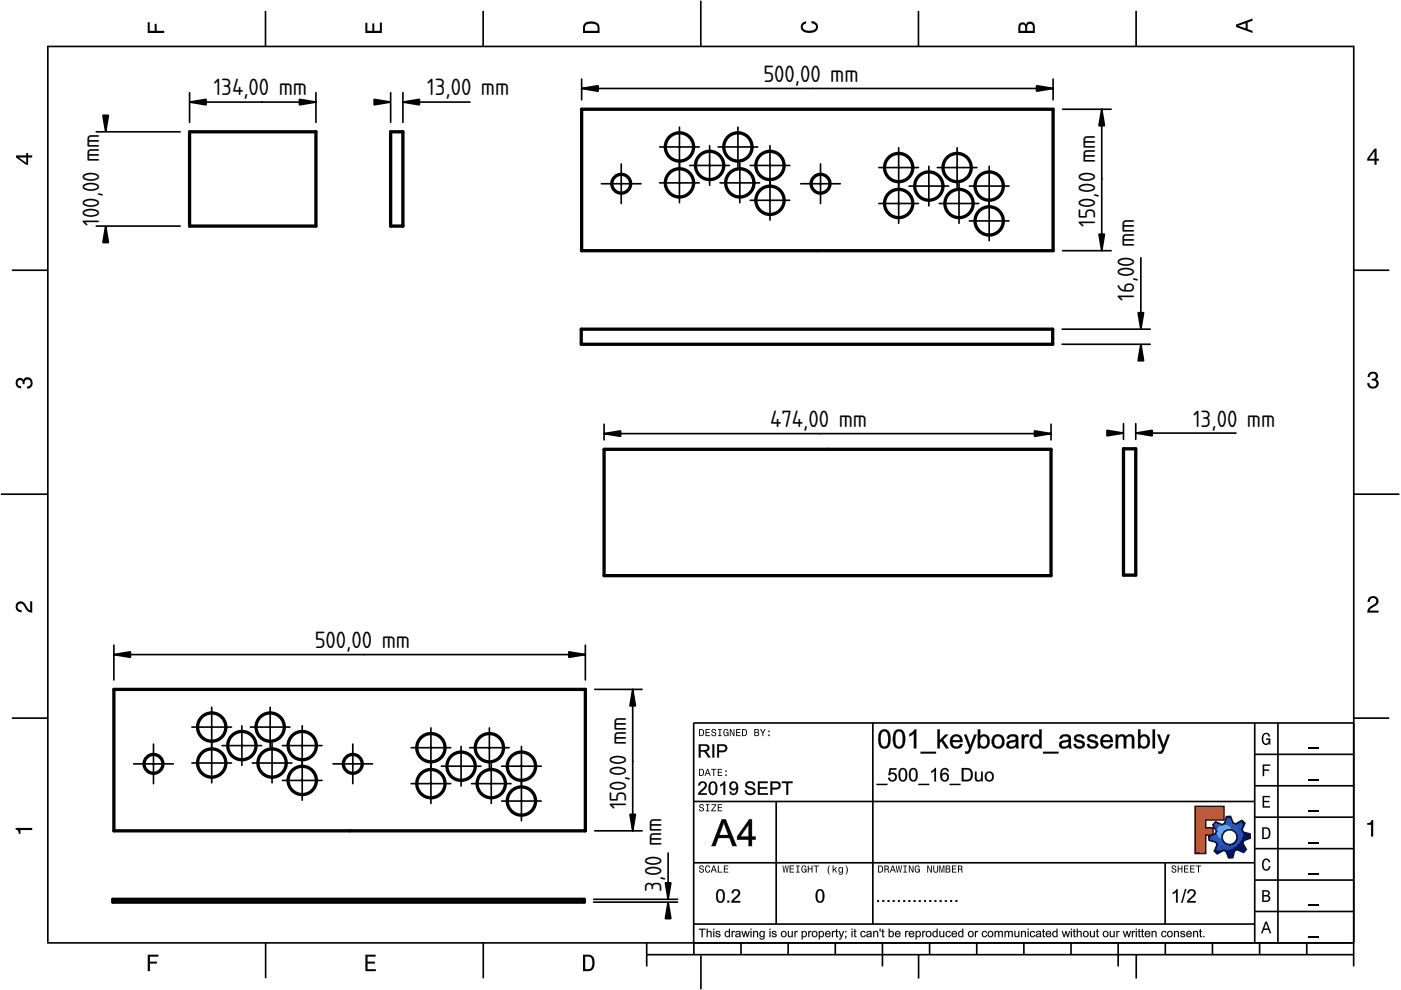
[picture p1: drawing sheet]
<svg xmlns="http://www.w3.org/2000/svg" width="297mm" height="210mm" viewBox="0 0 297 210" stroke-linecap="round" stroke-linejoin="round" font-family="sans-serif">
<defs><g id="words">
<g font-size="4.7">
<text x="161.8" y="17.4">500,00 mm</text>
<text x="45.3" y="20.2">134,00 mm</text>
<text x="90.6" y="20.2">13,00 mm</text>
<text x="21" y="47.8" transform="rotate(-90 21 47.8)">100,00 mm</text>
<text x="232.2" y="48.1" transform="rotate(-90 232.2 48.1)">150,00 mm</text>
<text x="240.5" y="63.7" transform="rotate(-90 240.5 63.7)">16,00 mm</text>
<text x="163.3" y="90.5">474,00 mm</text>
<text x="253" y="90.4">13,00 mm</text>
<text x="66.7" y="137.4">500,00 mm</text>
<text x="132.7" y="171.6" transform="rotate(-90 132.7 171.6)">150,00 mm</text>
<text x="140.3" y="189.1" transform="rotate(-90 140.3 189.1)">3,00 mm</text>
</g>
</g></defs>
<g fill="none" stroke="#000" stroke-width=".35">
<path d="M10.1 9.7v190.1M10.1 9.9h277M56.3 2.3v7.5M102.4 2.3v7.5M148.6 .1v9.8M194.7 2.3v7.5M240.9 2.3v7.5M287 9.7v195.2M2.5 57.3h7.5M287.1 57.3h7.4M.2 104.8h10M287 104.8h9.7"/>
<path d="M2.5 152.3h7.5M147 153.3h140.1M147.1 153.3v49.1M185.1 153.2v42.8M266 159.9h21M266 153.3v46.7M270.9 153.3v46.7M287.1 152.3h7.4M147 169.9h119M164.6 169.9v26M266 179.9h21M266 173.3h21"/>
<path d="M266 166.6h21M10 199.9h277.1M56.3 199.9v7.5M102.5 199.9v7.5M137.1 199.9v5M147 195.9h119M147 182.9h119M157.1 199.9v2.5M167.1 199.9v2.5M177.1 199.9v2.5M187.1 199.9v5M197.1 199.9v2.5"/>
<path d="M207.1 199.9v2.5M217.1 199.9v2.5M227.1 199.9v2.5M237.1 199.9v5M247 182.9v13M247.1 199.9v2.5M257.1 199.9v2.5M266 193.3h21M266 186.6h21M267.1 199.9v2.5M277.1 199.9v2.5M137.1 202.4h150"/>
<path d="M148.6 202.6v7.2M194.8 202.4v5.1M240.9 202.4v5.1"/>
</g>
<g fill="#000">
<path d="M31.3 4.7h.4v1.8h1.1v-1.4h.4v1.4h1.6v.5h-3.5z" fill-rule="evenodd"/>
<path d="M77.5 4.8h.4v1.7h1v-1.5h.5v1.5h1.1v-1.7h.5v2.2h-3.5z" fill-rule="evenodd"/>
<path d="M124.1 4.9a2.19 2.19 0 0 0-.5 2.1h3.5v-1.2a1.42 1.42 0 0 0-1.7-1.3zM124.3 5.2a2.14 2.14 0 0 1 2.3 .3l.1 1h-2.7l.1-1z" fill-rule="evenodd"/>
<path d="M170.1 4.9l.8-.4v.5a.7 .7 0 0 0-.7 .5 .7 .7 0 0 0 .3 .8 1.69 1.69 0 0 0 2.5-.6 .9 .9 0 0 0-.9-.8v-.5a1.24 1.24 0 0 1 1.3 1.1 1.24 1.24 0 0 1-1 1.4 2.22 2.22 0 0 1-2.5-.7l-.1-.5z" fill-rule="evenodd"/>
<path d="M216.1 5l-.2 .8v1.2h3.5v-1.3a.98 .98 0 0 0-.7-1.1 .98 .98 0 0 0-1.2 .6 .84 .84 0 0 0-1.4-.2zM216.4 5.3a.54 .54 0 0 1 .7-.1 .54 .54 0 0 1 .3 .6v.7h-1.1zM217.9 5.2a.62 .62 0 0 1 .7-.1 .62 .62 0 0 1 .4 .6v.8h-1.2z" fill-rule="evenodd"/>
<path d="M262.1 5.2v.5l3.5 1.3v-.5l-1.1-.3v-1.4l1.1-.4v-.5zM262.6 5.5l1.5-.6v1.1z" fill-rule="evenodd"/>
<path d="M3.4 32.9v.5l2.1 1.5h.5v-1.5h.8v-.5h-.8v-.5h-.4v.5zM4 33.4h1.6v1.1z" fill-rule="evenodd"/>
<path d="M291.4 31.5l-1.5 2.1v.5h1.5v.8h.5v-.8h.5v-.4h-.5v-2.2zM291.4 32.1v1.6h-1.1z" fill-rule="evenodd"/>
<path d="M3.6 80.4a.86 .86 0 0 1 1.4 .1 1.06 1.06 0 0 1 1.2-.5 1.06 1.06 0 0 1 .7 1.2 1.1 1.1 0 0 1-1.2 1.2v-.4a.71 .71 0 0 0 .8-1 .71 .71 0 0 0-1.3-.1v.6h-.4a.61 .61 0 0 0-.3-.8 .61 .61 0 0 0-.8 .2 .61 .61 0 0 0 .2 .8l.6 .2v.4a1.15 1.15 0 0 1-1.2-.6 1.15 1.15 0 0 1 .3-1.3z" fill-rule="evenodd"/>
<path d="M290.3 79.1a1.08 1.08 0 0 1 1.3-.2 1.08 1.08 0 0 1 .5 1.3l-.4 .2a1.06 1.06 0 0 1 .6 1.3 1.06 1.06 0 0 1-1.2 .7 1.1 1.1 0 0 1-1.2-1.2h.4a.71 .71 0 0 0 1 .8 .71 .71 0 0 0 .1-1.3h-.6v-.4a.61 .61 0 0 0 .8-.3 .61 .61 0 0 0-.2-.8 .61 .61 0 0 0-.8 .2l-.2 .5h-.4z" fill-rule="evenodd"/>
<path d="M3.6 127.8a1.22 1.22 0 0 1 2 .7l.4 .6 .4 .3v-1.9h.4v2.4a1.8 1.8 0 0 1-1.7-1.4 .71 .71 0 0 0-.9-.5 .71 .71 0 0 0-.5 .8 .71 .71 0 0 0 .9 .6v.4a1.18 1.18 0 0 1-1.2-.6 1.18 1.18 0 0 1 .2-1.4z" fill-rule="evenodd"/>
<path d="M290.3 126.7a1.18 1.18 0 0 1 1.9 .3 1.18 1.18 0 0 1-1 1.7l-.5 .3-.3 .5h1.9v.4h-2.4a1.8 1.8 0 0 1 1.4-1.7 .71 .71 0 0 0 .5-.9 .71 .71 0 0 0-.9-.5 .71 .71 0 0 0-.5 .8h-.4z" fill-rule="evenodd"/>
<path d="M148.2 154.6v1.5h.5a.77 .77 0 0 0 .6-.8 .77 .77 0 0 0-.6-.7zM148.4 154.8a.58 .58 0 0 1 .7 .5 .58 .58 0 0 1-.7 .6zM149.6 154.6v1.5h.9v-.2h-.7v-.5h.6v-.2h-.6v-.4h.7v-.2zM151 154.7a.53 .53 0 0 0 0 .6 .53 .53 0 0 0 .6 .2 .32 .32 0 0 1-.3 .5 .32 .32 0 0 1-.3-.4h-.2a.5 .5 0 0 0 .7 .5 .5 .5 0 0 0 .1-.8l-.4-.1a.28 .28 0 0 1-.1-.4 .28 .28 0 0 1 .4-.1 .28 .28 0 0 1 .1 .3h.2a.51 .51 0 0 0-.3-.4 .51 .51 0 0 0-.5 .1zM152.3 154.6v.2h.2v1.1h-.2v.2h.7v-.2h-.3v-1.1h.3v-.2zM153.5 154.7a.81 .81 0 0 0 .5 1.4l.3-.2 .2 .2v-.8h-.6v.1h.4l-.2 .5a.6 .6 0 0 1-.5-.6 .6 .6 0 0 1 .4-.6l.2 .3h.2l-.1-.3a.53 .53 0 0 0-.8 0zM154.7 154.6v1.5h.2v-1.3l.6 1.3h.2v-1.5h-.2v1.2l-.5-1.2zM156.1 154.6v1.5h.9v-.2h-.7v-.5h.6v-.2h-.6v-.4h.7v-.2zM157.3 154.6v1.5h.5a.77 .77 0 0 0 .6-.8 .77 .77 0 0 0-.6-.7zM157.5 154.8a.58 .58 0 0 1 .7 .5 .58 .58 0 0 1-.7 .6zM159.9 154.6v1.5h.6a.42 .42 0 0 0 .5-.3 .42 .42 0 0 0-.3-.5l.2-.2-.1-.4zM160.1 154.8h.3a.23 .23 0 0 1 .3 .2 .23 .23 0 0 1-.3 .2h-.3zM160.1 155.4h.4a.26 .26 0 0 1 .3 .2 .26 .26 0 0 1-.3 .3h-.4zM161.1 154.6l.5 .9v.6h.2v-.6l.5-.9h-.2l-.4 .7-.3-.7zM162.9 155.8v.3h.3v-.3zM162.9 154.9v.3h.3v-.3z" fill-rule="evenodd"/>
<path d="M267.8 155.7a.85 .85 0 0 1 .9-.3 .85 .85 0 0 1 .6 .8h-.3l-.1-.3a.49 .49 0 0 0-.4-.3 .49 .49 0 0 0-.5 .3 1.2 1.2 0 0 0 .4 1.8 .66 .66 0 0 0 .6-.8h-.6v-.3h.9v1.3h-.1l-.1-.3-.3 .3a.85 .85 0 0 1-1.2-.7v-1.1z" fill-rule="evenodd"/>
<path d="M3.3 175.5h3.5v.5h-2.5v.8h-.3a.77 .77 0 0 0-.7-.9z" fill-rule="evenodd"/>
<path d="M148.4 170.6a.53 .53 0 0 0 0 .6 .53 .53 0 0 0 .6 .2 .32 .32 0 0 1-.3 .5 .32 .32 0 0 1-.3-.4h-.2a.5 .5 0 0 0 .7 .6 .5 .5 0 0 0 .1-.9l-.4-.1a.28 .28 0 0 1-.1-.4 .28 .28 0 0 1 .4-.1 .28 .28 0 0 1 .1 .4h.2a.51 .51 0 0 0-.3-.5 .51 .51 0 0 0-.5 .1zM149.7 170.5v.2h.2v1.1h-.2v.2h.7v-.2h-.3v-1.1h.3v-.2zM150.8 170.5v.2h.8l-.8 1.3h1.1v-.2h-.9l.9-1.3zM152.2 170.5v1.5h.9v-.2h-.7v-.5h.6v-.2h-.6v-.4h.7v-.2z" fill-rule="evenodd"/>
<path d="M148.2 163v1.5h.5a.77 .77 0 0 0 .6-.7 .77 .77 0 0 0-.6-.8zM148.4 163.2a.57 .57 0 0 1 .7 .6 .57 .57 0 0 1-.7 .5zM149.9 163l-.5 1.5h.2l.1-.4h.6l.2 .4h.2l-.6-1.5zM150 163.2l.3 .7h-.5zM150.8 163v.2h.4v1.3h.2v-1.3h.5v-.2zM152.2 163v1.5h.9v-.2h-.7v-.5h.6v-.2h-.6v-.4h.7v-.2zM153.8 164.2v.3h.3v-.3zM153.8 163.4v.3h.3v-.3z" fill-rule="evenodd"/>
<path d="M253.4 171h6.1v2.8h-3.9v1.7h1.6v1.5h-1.6v4h-2.2z" fill-rule="evenodd"/>
<path d="M257.7 174.3l-.5 .6 .7 1.3-.2 .6-1.4 .5v.9l1.5 .4 .3 .5-.7 1.4 .7 .5 1.3-.7 .6 .2 .5 1.4 .9-.1 .3-1.4 .6-.3 1.4 .6 .5-.6-.7-1.3 .2-.6 1.4-.5-.1-.9-1.4-.4-.3-.5 .6-1.4-.6-.6-1.3 .8-.6-.2-.5-1.4h-.9l-.4 1.5-.5 .2zM259.1 177.5a1.6 1.6 0 0 1 3.2 0 1.6 1.6 0 0 1-3.2 0z" fill-rule="evenodd"/>
<path d="M267.7 168.7h1.5v.3h-1.2v.8h1.1v.3h-1.1v.8h1.3v.3h-1.6z" fill-rule="evenodd"/>
<path d="M267.7 162.1h1.6v.3h-1.3v.7h1.1v.3h-1.1v1.2h-.3z" fill-rule="evenodd"/>
<path d="M267.6 175.4v2.5h.8a1.37 1.37 0 0 0 .7-2.2 1.56 1.56 0 0 0-1.5-.3zM267.9 175.7a.98 .98 0 0 1 1.2 .7 .98 .98 0 0 1-.7 1.2h-.5z" fill-rule="evenodd"/>
<path d="M289.9 174.5a.77 .77 0 0 0 .9-.6h.4v3.5h-.5v-2.5h-.8z" fill-rule="evenodd"/>
<path d="M148.4 183.6a.53 .53 0 0 0 0 .6 .53 .53 0 0 0 .6 .2 .32 .32 0 0 1-.3 .5 .32 .32 0 0 1-.3-.4h-.2a.5 .5 0 0 0 .7 .6 .5 .5 0 0 0 .1-.9l-.4-.1a.28 .28 0 0 1-.1-.4 .28 .28 0 0 1 .4-.1 .28 .28 0 0 1 .1 .4h.2a.51 .51 0 0 0-.3-.5 .51 .51 0 0 0-.5 .1zM149.6 183.7l-.1 .2a.67 .67 0 0 0 .1 .9 .67 .67 0 0 0 .8 .1l.2-.4h-.2l-.2 .3a.6 .6 0 0 1-.5-.5 .6 .6 0 0 1 .4-.6l.3 .3h.2l-.2-.4a.5 .5 0 0 0-.8 .1zM151.2 183.5l-.5 1.5h.2l.1-.4h.6l.2 .4h.2l-.6-1.5zM151.3 183.7l.3 .7h-.5zM152.2 183.5v1.5h1v-.2h-.8v-1.3zM153.5 183.5v1.5h.9v-.2h-.7v-.5h.6v-.2h-.6v-.4h.7v-.2z" fill-rule="evenodd"/>
<path d="M165.9 183.5l.3 1.5h.1l.3-1.3 .2 1.3h.2l.2-1.5h-.1l-.2 1.3-.2-1.3h-.2l-.2 1.3-.2-1.3zM167.4 183.5v1.5h1v-.2h-.8v-.5h.7v-.2h-.7v-.4h.7v-.2zM168.8 183.5v.2h.3v1.1h-.3v.2h.7v-.2h-.2v-1.1h.2v-.2zM170.1 183.7a.82 .82 0 0 0 .5 1.3l.3-.2 .1 .2v-.8h-.5v.2h.3l-.2 .4a.6 .6 0 0 1-.5-.5 .6 .6 0 0 1 .5-.6l.2 .3h.2l-.2-.4a.53 .53 0 0 0-.7 .1zM171.3 183.5v1.5h.2v-.7h.6v.7h.2v-1.5h-.2v.6h-.6v-.6zM172.5 183.5v.2h.5v1.3h.2v-1.3h.4v-.2zM175.8 183.5a1.35 1.35 0 0 0 .2 1.9 1.84 1.84 0 0 1 0-1.9zM176.5 183.5v1.5h.2v-.4l.2-.2 .4 .6h.2l-.4-.7 .4-.5h-.2l-.6 .6v-.9zM177.9 184a.59 .59 0 0 0-.2 .7 .59 .59 0 0 0 .7 .3l.1-.2a.31 .31 0 0 1-.1 .5 .31 .31 0 0 1-.4-.2h-.2a.47 .47 0 0 0 .5 .4 .47 .47 0 0 0 .4-.5v-1.2h-.2v.2l-.3-.2zM178 184.1l.1-.1a.42 .42 0 0 1 .4 .4 .42 .42 0 0 1-.4 .5l-.1-.3zM179.3 183.5a1.85 1.85 0 0 1 0 1.9 1.22 1.22 0 0 0 0-1.9z" fill-rule="evenodd"/>
<path d="M186.2 183.5v1.5h.5a.77 .77 0 0 0 .6-.7 .77 .77 0 0 0-.6-.8zM186.4 183.7a.58 .58 0 0 1 .6 .6 .58 .58 0 0 1-.6 .5zM187.5 183.5v1.5h.2v-.6a.45 .45 0 0 1 .5 .1 .45 .45 0 0 1 .1 .5h.2l-.2-.7a.42 .42 0 0 0 .1-.5 .42 .42 0 0 0-.4-.3zM187.7 183.7h.2a.26 .26 0 0 1 .4 .3 .26 .26 0 0 1-.4 .2h-.2zM189.2 183.5l-.6 1.5h.2l.2-.4h.6l.1 .4h.2l-.5-1.5zM189.3 183.7l.2 .7h-.4zM189.9 183.5l.3 1.5h.2l.2-1.3 .2 1.3h.2l.3-1.5h-.2l-.2 1.3-.2-1.3h-.2l-.2 1.3-.2-1.3zM191.5 183.5v.2h.3v1.1h-.3v.2h.8v-.2h-.3v-1.1h.3v-.2zM192.7 183.5v1.5h.2v-1.2l.5 1.2h.3v-1.5h-.2v1.2l-.6-1.2zM194.1 183.7a.81 .81 0 0 0 .5 1.3l.3-.2 .1 .2v-.8h-.5v.2h.3l-.2 .4a.6 .6 0 0 1-.5-.5 .6 .6 0 0 1 .5-.6l.2 .3h.2l-.2-.4a.53 .53 0 0 0-.7 .1zM196.6 183.5v1.5h.2v-1.2l.6 1.2h.2v-1.5h-.2v1.2l-.6-1.2zM197.9 183.5v.9a.52 .52 0 0 0 .5 .6 .52 .52 0 0 0 .5-.6v-.9h-.2v.9a.33 .33 0 0 1-.3 .5 .33 .33 0 0 1-.3-.5v-.9zM199.2 183.5v1.5h.1v-1.4l.3 1.4h.2l.3-1.4v1.4h.1v-1.5h-.2l-.3 1.3-.3-1.3zM200.5 183.5v1.5h.6a.42 .42 0 0 0 .4-.3 .42 .42 0 0 0-.2-.5l.2-.2-.1-.4zM200.7 183.7h.3a.23 .23 0 0 1 .3 .2 .23 .23 0 0 1-.3 .2h-.3zM200.7 184.3h.3a.26 .26 0 0 1 .3 .3 .26 .26 0 0 1-.3 .2h-.3zM201.8 183.5v1.5h1v-.2h-.8v-.5h.7v-.2h-.7v-.4h.8v-.2zM203.1 183.5v1.5h.2v-.6a.45 .45 0 0 1 .5 .1 .45 .45 0 0 1 .1 .5h.2l-.2-.7a.42 .42 0 0 0 .1-.5 .42 .42 0 0 0-.4-.3zM203.3 183.7h.3a.26 .26 0 0 1 .3 .3 .26 .26 0 0 1-.4 .2h-.2z" fill-rule="evenodd"/>
<path d="M248.5 183.6a.53 .53 0 0 0 0 .6 .53 .53 0 0 0 .6 .2 .32 .32 0 0 1-.2 .5 .32 .32 0 0 1-.3-.4h-.2a.5 .5 0 0 0 .6 .6 .5 .5 0 0 0 .2-.9l-.4-.1a.28 .28 0 0 1-.1-.4 .28 .28 0 0 1 .3-.1 .28 .28 0 0 1 .2 .4h.2a.51 .51 0 0 0-.3-.5 .51 .51 0 0 0-.6 .1zM249.7 183.5v1.5h.2v-.7h.6v.7h.2v-1.5h-.2v.6h-.6v-.6zM251 183.5v1.5h1v-.2h-.8v-.5h.7v-.2h-.7v-.4h.8v-.2zM252.3 183.5v1.5h1v-.2h-.8v-.5h.7v-.2h-.7v-.4h.8v-.2zM253.5 183.5v.2h.5v1.3h.2v-1.3h.5v-.2z" fill-rule="evenodd"/>
<path d="M268.3 195.4l-1 2.5h.4l.2-.7h1l.3 .7h.3l-.9-2.5zM268.4 195.8l.4 1.1h-.7z" fill-rule="evenodd"/>
<path d="M267.6 188.7v2.5h1a.7 .7 0 0 0 .7-.5 .7 .7 0 0 0-.4-.8 .61 .61 0 0 0 .3-.8 .61 .61 0 0 0-.7-.4zM267.9 189h.6a.38 .38 0 0 1 .4 .4 .38 .38 0 0 1-.5 .4h-.5zM267.9 190.1h.6a.44 .44 0 0 1 .5 .4 .44 .44 0 0 1-.5 .4h-.6z" fill-rule="evenodd"/>
<path d="M267.8 182.3a.85 .85 0 0 1 .9-.3 .85 .85 0 0 1 .6 .8h-.3l-.1-.2a.47 .47 0 0 0-.4-.3 .47 .47 0 0 0-.4 .3 1.21 1.21 0 0 0 .4 1.7 .64 .64 0 0 0 .5-.7h.4a.89 .89 0 0 1-.8 1 .89 .89 0 0 1-1-.7v-1.1z" fill-rule="evenodd"/>
<path d="M31.3 202.4h2.3v.4h-1.8v1.1h1.5v.4h-1.5v1.6h-.5z" fill-rule="evenodd"/>
<path d="M77.5 202.4h2.1v.4h-1.7v1.1h1.6v.4h-1.6v1.2h1.8v.4h-2.2z" fill-rule="evenodd"/>
<path d="M123.6 202.4v3.5h1.2a1.42 1.42 0 0 0 1.3-1.7 1.38 1.38 0 0 0-1.3-1.8zM124.1 202.8l1 .1a1.89 1.89 0 0 1 0 2.5l-1 .1z" fill-rule="evenodd"/>
</g>
<path d="M277.3 158.6h2.2M277.3 178.6h2.2M277.3 172h2.2M277.3 165.3h2.2M277.3 198.6h2.2M277.3 192h2.2M277.3 185.3h2.2" fill="none" stroke="#000" stroke-width=".25"/>
<g fill="#000">
<path d="M186.8 154.9a1.36 1.36 0 0 1 1.5 0 1.36 1.36 0 0 1 .5 1.4 2.04 2.04 0 0 1-1 2.4 1.34 1.34 0 0 1-1.6-1.5 2.7 2.7 0 0 1 .6-2.3zM186.8 154.9a3.3 3.3 0 0 0-.2 3.4 1.25 1.25 0 0 0 1.4 .3 1.25 1.25 0 0 0 .7-1.3 2.18 2.18 0 0 0-.8-2.6h-.7zM187 155.3a3.5 3.5 0 0 0 .1 2.9 .82 .82 0 0 0 1-.2 .82 .82 0 0 0 .2-.9v-.9a.79 .79 0 0 0-.3-.9 .79 .79 0 0 0-1 .1zM187.1 155.2a.88 .88 0 0 1 1 .1 .88 .88 0 0 1 .2 .9v.9a.84 .84 0 0 1-.3 1.1 .84 .84 0 0 1-1.1-.2 3.1 3.1 0 0 1 .2-2.8zM189.9 154.9a1.36 1.36 0 0 1 1.5 0 1.36 1.36 0 0 1 .5 1.4 2.04 2.04 0 0 1-1 2.4 1.34 1.34 0 0 1-1.6-1.5 2.7 2.7 0 0 1 .6-2.3zM189.9 154.9a3.3 3.3 0 0 0-.2 3.4 1.25 1.25 0 0 0 1.4 .3 1.25 1.25 0 0 0 .8-1.3 2.18 2.18 0 0 0-.9-2.6h-.7zM190.1 155.3a3.5 3.5 0 0 0 .1 2.9 .82 .82 0 0 0 1-.2 .82 .82 0 0 0 .2-.9v-.9a.79 .79 0 0 0-.3-.9 .79 .79 0 0 0-1 .1zM190.2 155.2a.88 .88 0 0 1 1 .1 .88 .88 0 0 1 .2 .9v.9a.84 .84 0 0 1-.3 1.1 .84 .84 0 0 1-1.1-.2 3.1 3.1 0 0 1 .2-2.8zM192.8 155.6l.7-.4 .4-.6h.4v4.1h-.6l.1-3.2-1 .7zM192.8 155.6v.5l1-.6v3.2h.5v-4.1h-.4l-.4 .6zM195.2 159.4h3.3v.4h-3.3zM195.2 159.4v.4h3.3v-.4zM198.7 154.6h.6l-.1 2.3 1.2-1.2h.7l-1.2 1.1 1.3 1.9h-.7l-.9-1.5-.4 .3 .1 1.2h-.6zM198.8 154.7v4h.4v-1.2l.4-.4 1 1.6h.5l-1.2-1.9 1.1-1h-.6l-1.2 1.2v-2.3zM201.8 156.1a1.37 1.37 0 0 1 1.6-.3 1.37 1.37 0 0 1 .7 1.6l-2.2-.1a.83 .83 0 0 0 .7 1 .83 .83 0 0 0 1-.6l.5 .1a1.45 1.45 0 0 1-2 .8 1.45 1.45 0 0 1-.6-2zM201.8 156.1a1.48 1.48 0 0 0-.2 2 1.48 1.48 0 0 0 2 .4l.5-.7-.5-.1a.85 .85 0 0 1-1.1 .6 .85 .85 0 0 1-.6-1h2.2a1.86 1.86 0 0 0-.6-1.4l-1-.2zM202.2 156.3l-.3 .6h1.6a.77 .77 0 0 0-.4-.7 .77 .77 0 0 0-.9 .1zM202.2 156.3l.3-.2h.5l.4 .3 .2 .6h-1.7zM204.4 155.7h.5l.8 2.4 .8-2.4h.6l-1.4 3.7a.73 .73 0 0 1-1.1 .4v-.5h.5l.4-.6zM204.4 155.8l1.1 3a.59 .59 0 0 1-.9 .5l.1 .4a1.02 1.02 0 0 0 1.2-1l1.2-2.9h-.5l-.9 2.3-.8-2.3zM207.3 154.6h.5v1.5a1.08 1.08 0 0 1 1.6-.1 1.69 1.69 0 0 1-.8 2.8l-.5-.2-.3-.3v.4h-.5zM207.3 154.7v4h.5v-.5a1.17 1.17 0 0 0 1.4 .3 1.17 1.17 0 0 0 .6-1.3 1.16 1.16 0 0 0-.6-1.3 1.16 1.16 0 0 0-1.4 .3v-1.5zM208 156.4a1.09 1.09 0 0 0-.2 1.2 1.09 1.09 0 0 0 .9 .7 1.21 1.21 0 0 0-.1-2.2zM208 156.4a.82 .82 0 0 1 1-.2 .82 .82 0 0 1 .4 1 .83 .83 0 0 1-.4 1 .83 .83 0 0 1-1.1-.2l-.2-.8zM210.7 156a1.5 1.5 0 0 1 2.3 1 1.5 1.5 0 0 1-2 1.7 1.71 1.71 0 0 1-.3-2.7zM210.7 156a1.52 1.52 0 0 0-.3 1.9 1.52 1.52 0 0 0 1.7 .7 1.48 1.48 0 0 0 .7-2.1 1.48 1.48 0 0 0-2.1-.5zM211 156.4a1.08 1.08 0 0 0-.2 1.2 1.08 1.08 0 0 0 1 .7 1.1 1.1 0 0 0 .7-1.3 1.1 1.1 0 0 0-1.1-.8zM211 156.4a.96 .96 0 0 1 1.2-.1 .96 .96 0 0 1 .3 1.2 .89 .89 0 0 1-1.1 .8 .89 .89 0 0 1-.7-1.1zM213.8 156a1.32 1.32 0 0 1 2.1 .4v1.7l.2 .6h-.6l-.1-.4a1.27 1.27 0 0 1-2-.2 1.21 1.21 0 0 1 1.5-1.2l.5-.1a.74 .74 0 0 0-.7-.7 .74 .74 0 0 0-.8 .6l-.5-.1zM213.8 156l-.3 .6 .4 .1a.77 .77 0 0 1 .6-.6 .77 .77 0 0 1 .7 .2l.2 .5-1.3 .3a.86 .86 0 0 0-.6 1.2 .86 .86 0 0 0 1.2 .4l.7-.5 .1 .5h.5l-.1-.6v-1.8a1.36 1.36 0 0 0-2.1-.3zM214.1 157.6a.51 .51 0 0 0 0 .7 .51 .51 0 0 0 .7 0l.5-.4 .1-.7zM214 157.5l1.4-.3a.9 .9 0 0 1-.4 1 .9 .9 0 0 1-1.1-.1zM216.6 155.7h.5v.5a.68 .68 0 0 1 1.1-.3l-.1 .5a.54 .54 0 0 0-.9 .2v2.1h-.6zM216.6 155.8v2.9h.5v-1.6a.65 .65 0 0 1 .1-.7 .65 .65 0 0 1 .8-.1l.2-.4a.74 .74 0 0 0-1.2 .3l.1-.4zM218.7 156a1.05 1.05 0 0 1 1.6 .1v-1.5h.6v4.1h-.5v-.4a1.02 1.02 0 0 1-1.7 .1 1.91 1.91 0 0 1 0-2.4zM218.7 156a1.52 1.52 0 0 0-.3 1.7 1.52 1.52 0 0 0 1.5 .9l.5-.4v.5h.4v-4h-.5l.1 1.5a1.04 1.04 0 0 0-1.7-.2zM219.1 156.4a1.23 1.23 0 0 0 .5 1.9 1.15 1.15 0 0 0 .8-1.1 1.15 1.15 0 0 0-.8-1.1zM219 156.4a.84 .84 0 0 1 1.1-.2 .84 .84 0 0 1 .3 1.1 .85 .85 0 0 1-.8 1 .85 .85 0 0 1-.8-1.1zM221.1 159.4h3.3v.4h-3.3zM221.2 159.4v.4h3.2v-.4zM224.9 156a1.32 1.32 0 0 1 2.2 .4v1.7l.2 .6h-.6l-.1-.4a1.27 1.27 0 0 1-2.1-.2 1.21 1.21 0 0 1 1.5-1.2l.6-.1a.74 .74 0 0 0-.7-.7 .74 .74 0 0 0-.8 .6l-.5-.1zM225 156l-.4 .6 .5 .1a.77 .77 0 0 1 .5-.6 .77 .77 0 0 1 .8 .2l.2 .5-1.3 .3a.86 .86 0 0 0-.7 1.2 .86 .86 0 0 0 1.3 .4l.7-.5 .1 .5h.5l-.2-.6v-1.8a1.36 1.36 0 0 0-2-.3zM225.2 157.6a.51 .51 0 0 0 .1 .7 .51 .51 0 0 0 .7 0l.5-.4 .1-.7zM225.2 157.5l1.4-.3a.9 .9 0 0 1-.4 1 .9 .9 0 0 1-1.1-.1zM227.9 156l.1-.1a1.21 1.21 0 0 1 1.9 .6l-.5 .1a.64 .64 0 0 0-.6-.5 .64 .64 0 0 0-.6 .5l.7 .3a.94 .94 0 0 1 .9 .3 .94 .94 0 0 1 .1 1.1 1.35 1.35 0 0 1-2.3-.5l.5-.1a.67 .67 0 0 0 .7 .6 .67 .67 0 0 0 .7-.6l-.4-.2a1.34 1.34 0 0 1-1.4-1zM227.9 156a.78 .78 0 0 0-.1 .9 .78 .78 0 0 0 .8 .4l.3 .1a.49 .49 0 0 1 .6 .5 .49 .49 0 0 1-.7 .4l-.5-.1-.2-.5-.5 .1a1.23 1.23 0 0 0 1.2 .9 1.23 1.23 0 0 0 1.2-.9 1.39 1.39 0 0 0-1.5-1l-.3-.1a.62 .62 0 0 1 .5-.7 .62 .62 0 0 1 .7 .4v.2l.5-.1a1.22 1.22 0 0 0-2-.5zM230.7 156l.1-.1a1.21 1.21 0 0 1 2 .6l-.5 .1a.64 .64 0 0 0-.6-.5 .64 .64 0 0 0-.7 .5l.7 .3a.94 .94 0 0 1 1 .3 .94 .94 0 0 1 0 1.1 1.35 1.35 0 0 1-2.3-.5l.5-.1a.67 .67 0 0 0 .7 .6 .67 .67 0 0 0 .7-.6l-.4-.2a1.34 1.34 0 0 1-1.4-1zM230.7 156a.78 .78 0 0 0-.1 .9 .78 .78 0 0 0 .8 .4l.3 .1a.49 .49 0 0 1 .6 .5 .49 .49 0 0 1-.6 .4l-.6-.1-.2-.5-.5 .1a1.23 1.23 0 0 0 1.2 .9 1.23 1.23 0 0 0 1.2-.9 1.39 1.39 0 0 0-1.5-1l-.3-.1a.62 .62 0 0 1 .5-.7 .62 .62 0 0 1 .7 .4l.1 .2 .4-.1a1.22 1.22 0 0 0-2-.5zM233.6 156.1a1.37 1.37 0 0 1 1.7-.3 1.37 1.37 0 0 1 .7 1.6l-2.2-.1a.83 .83 0 0 0 .7 1 .83 .83 0 0 0 .9-.6l.6 .1a1.45 1.45 0 0 1-2 .8 1.45 1.45 0 0 1-.6-2zM233.7 156.1a1.48 1.48 0 0 0-.2 2 1.48 1.48 0 0 0 2 .4l.4-.7-.5-.1a.85 .85 0 0 1-1 .6 .85 .85 0 0 1-.6-1h2.2a1.86 1.86 0 0 0-.6-1.4l-1-.2zM234.1 156.3l-.3 .6h1.6a.77 .77 0 0 0-.4-.7 .77 .77 0 0 0-.9 .1zM234.1 156.3l.3-.2h.5l.4 .3 .2 .6h-1.7zM236.5 155.7h.5v.5a.98 .98 0 0 1 1.7 0 .96 .96 0 0 1 1.1-.5 .96 .96 0 0 1 .7 1v2h-.5v-1.9a.61 .61 0 0 0-.7-.7 .61 .61 0 0 0-.5 .9v1.7h-.6v-1.9a.6 .6 0 0 0-.6-.7 .6 .6 0 0 0-.5 .8v1.8h-.6zM236.6 155.8v2.9h.4v-1.5a.73 .73 0 0 1 .3-1 .73 .73 0 0 1 .9 .2l.1 2.3h.5l-.1-1.7a.66 .66 0 0 1 .6-.9 .66 .66 0 0 1 .7 .7v1.9h.5v-2a.92 .92 0 0 0-.8-1 .92 .92 0 0 0-1 .6 .95 .95 0 0 0-.9-.6 .95 .95 0 0 0-.8 .6v-.5zM241.3 154.6h.5v1.5a1.08 1.08 0 0 1 1.6-.1 1.69 1.69 0 0 1-.8 2.8l-.5-.2-.3-.3v.4h-.5zM241.3 154.7v4h.4v-.5a1.17 1.17 0 0 0 1.5 .3 1.17 1.17 0 0 0 .6-1.3 1.16 1.16 0 0 0-.6-1.3 1.16 1.16 0 0 0-1.4 .3v-1.5zM242 156.4a1.09 1.09 0 0 0-.3 1.2 1.09 1.09 0 0 0 1 .7 1.21 1.21 0 0 0-.2-2.2zM242 156.4a.82 .82 0 0 1 1-.2 .82 .82 0 0 1 .3 1 .83 .83 0 0 1-.4 1 .83 .83 0 0 1-1-.2l-.2-.8zM244.4 154.6h.5v4.1h-.5zM244.4 154.7v4h.5v-4zM245.3 155.7h.6l.8 2.4 .8-2.4h.6l-1.5 3.7a.73 .73 0 0 1-1 .4l-.1-.5h.6l.4-.6zM245.4 155.8l1 3a.59 .59 0 0 1-.8 .5v.4a1.02 1.02 0 0 0 1.3-1l1.1-2.9h-.5l-.8 2.3-.8-2.3z"/>
<path d="M186.8 154.9a1.33 1.33 0 0 1 1.5 0 1.33 1.33 0 0 1 .5 1.4 2.01 2.01 0 0 1-1 2.4 1.31 1.31 0 0 1-1.6-1.5 2.67 2.67 0 0 1 .6-2.3zM187.1 155.2a3 3 0 0 0 0 3 .84 .84 0 0 0 1-.1 .84 .84 0 0 0 .2-1v-.9a.85 .85 0 0 0-.2-.9 .85 .85 0 0 0-1-.1zM189.9 154.9a1.33 1.33 0 0 1 1.5 0 1.33 1.33 0 0 1 .5 1.4 2.01 2.01 0 0 1-1 2.4 1.31 1.31 0 0 1-1.6-1.5 2.67 2.67 0 0 1 .6-2.3zM190.2 155.2a3 3 0 0 0 0 3 .84 .84 0 0 0 1-.1 .84 .84 0 0 0 .2-1v-.9a.85 .85 0 0 0-.2-.9 .85 .85 0 0 0-1-.1zM192.8 155.6l.7-.4 .4-.6h.4v4.1h-.5v-3.2l-1 .6zM195.2 159.4h3.3v.4h-3.3zM198.8 154.7h.4v2.2l1.2-1.1h.6l-1.1 1 1.3 1.9h-.6l-1-1.5-.4 .3v1.2h-.4zM201.8 156.1a1.35 1.35 0 0 1 1.6-.3 1.35 1.35 0 0 1 .7 1.5h-2.2a.84 .84 0 0 0 .7 1 .84 .84 0 0 0 1-.6l.5 .1a1.42 1.42 0 0 1-2 .8 1.42 1.42 0 0 1-.6-2zM202.2 156.3l-.3 .6h1.7a.8 .8 0 0 0-.5-.7 .8 .8 0 0 0-.9 .1zM204.4 155.8h.5l.8 2.3 .9-2.3h.5l-1.1 2.9a1.05 1.05 0 0 1-1.3 1.1l-.1-.5a.65 .65 0 0 0 .9-.6zM207.3 154.7h.5v1.4a1.25 1.25 0 0 1 1.6-.1 1.25 1.25 0 0 1 .4 1.5 1.16 1.16 0 0 1-.7 1.1 1.16 1.16 0 0 1-1.3-.3v.4h-.5zM208 156.4a1.11 1.11 0 0 0-.2 1.2 1.11 1.11 0 0 0 1 .7 1.23 1.23 0 0 0 .5-1.2 1.23 1.23 0 0 0-.7-1zM210.7 156a1.47 1.47 0 0 1 2.3 1 1.47 1.47 0 0 1-1.9 1.6 1.68 1.68 0 0 1-.4-2.6zM211 156.4a1.11 1.11 0 0 0-.3 1.2 1.11 1.11 0 0 0 1.1 .7 1.13 1.13 0 0 0 .7-1.3 1.13 1.13 0 0 0-1.1-.9zM213.8 156a1.4 1.4 0 0 1 2.1 .3l.1 2.4h-.5l-.1-.4a1.19 1.19 0 0 1-2-.4 1.19 1.19 0 0 1 1.5-1h.3a.41 .41 0 0 0 .2-.5 .41 .41 0 0 0-.5-.3l-.7 .1-.3 .5-.4-.1zM214 157.6a.54 .54 0 0 0 .1 .7 .54 .54 0 0 0 .7 0 .89 .89 0 0 0 .6-1.1zM216.6 155.8h.5v.4a.7 .7 0 0 1 1.1-.3l-.2 .4a.64 .64 0 0 0-.7 .1 .64 .64 0 0 0-.2 .7v1.6h-.5zM218.7 156a1.07 1.07 0 0 1 1.6 .1v-1.4h.5v4h-.4v-.4a1.25 1.25 0 0 1-1.6 .2 1.25 1.25 0 0 1-.5-1.6zM219 156.4a1.25 1.25 0 0 0 .6 1.9 1.18 1.18 0 0 0 .8-1.1 1.18 1.18 0 0 0-.8-1.1zM221.2 159.4h3.2v.4h-3.2zM225 156a1.4 1.4 0 0 1 2 .3l.2 2.4h-.5l-.1-.4a1.19 1.19 0 0 1-2.1-.4 1.19 1.19 0 0 1 1.5-1h.3a.41 .41 0 0 0 .2-.5 .41 .41 0 0 0-.4-.3l-.8 .1-.2 .5-.5-.1zM225.2 157.6a.54 .54 0 0 0 .1 .7 .54 .54 0 0 0 .7 0 .89 .89 0 0 0 .6-1.1zM227.9 156a1.22 1.22 0 0 1 2 .5l-.5 .1a.65 .65 0 0 0-.6-.5 .65 .65 0 0 0-.6 .5l.3 .2a1.32 1.32 0 0 1 1.5 1.2 1.27 1.27 0 0 1-1.3 .7 1.27 1.27 0 0 1-1.1-.9l.5-.1a.7 .7 0 0 0 .7 .6 .7 .7 0 0 0 .7-.6l-.2-.2a1.66 1.66 0 0 1-1.6-1zM230.7 156a1.22 1.22 0 0 1 2 .5l-.4 .1a.65 .65 0 0 0-.7-.5 .65 .65 0 0 0-.6 .5l.3 .2a1.32 1.32 0 0 1 1.5 1.2 1.27 1.27 0 0 1-1.2 .7 1.27 1.27 0 0 1-1.2-.9l.5-.1a.7 .7 0 0 0 .7 .6 .7 .7 0 0 0 .7-.6l-.2-.2a1.66 1.66 0 0 1-1.6-1zM233.7 156.1a1.35 1.35 0 0 1 1.6-.3 1.35 1.35 0 0 1 .7 1.5h-2.2a.84 .84 0 0 0 .6 1 .84 .84 0 0 0 1-.6l.5 .1a1.42 1.42 0 0 1-1.9 .8 1.42 1.42 0 0 1-.6-2zM234.1 156.3l-.3 .6h1.6a.8 .8 0 0 0-.4-.7 .8 .8 0 0 0-.9 .1zM236.6 155.8h.4v.4a.98 .98 0 0 1 1.7 0 .94 .94 0 0 1 1.1-.5 .94 .94 0 0 1 .7 1v2h-.5v-1.9a.64 .64 0 0 0-.7-.7 .64 .64 0 0 0-.5 .9v1.7h-.5v-1.9a.62 .62 0 0 0-.7-.7 .62 .62 0 0 0-.5 .8l-.1 1.8h-.4zM241.3 154.7h.5v1.4a1.25 1.25 0 0 1 1.6-.1 1.25 1.25 0 0 1 .4 1.5 1.16 1.16 0 0 1-.8 1.1 1.16 1.16 0 0 1-1.3-.3v.4h-.4zM242 156.4a1.11 1.11 0 0 0-.3 1.2 1.11 1.11 0 0 0 1 .7 1.23 1.23 0 0 0 .6-1.2 1.23 1.23 0 0 0-.8-1zM244.4 154.7h.5v4h-.5zM245.4 155.8h.5l.8 2.3 .8-2.3h.5l-1.1 2.9a1.05 1.05 0 0 1-1.3 1.1v-.5a.65 .65 0 0 0 .9-.6z"/>
<path d="M148.1 157.8h1.3a.79 .79 0 0 1 1 .6 .79 .79 0 0 1-.8 .9l.5 .4 .6 .9h-.6l-.9-1.2h-.7l.1 1.2h-.5zM148.2 157.8v2.8h.3v-1.3l.9 .1 .8 1.2h.4l-.8-1.1-.3-.2a.76 .76 0 0 0 .9-.8 .76 .76 0 0 0-1-.7zM148.5 158.1v.9h.8a.46 .46 0 0 0 .7-.4 .46 .46 0 0 0-.6-.4zM148.5 158.1h.9a.52 .52 0 0 1 .6 .5 .52 .52 0 0 1-.7 .5h-.8zM151 157.8h.4v2.8h-.4zM151.1 157.8v2.8h.3v-2.8zM152 157.8h1.5a.82 .82 0 0 1 .7 .9 .82 .82 0 0 1-.7 .8h-1.1l.1 1.1h-.5zM152.1 157.8v2.8h.3v-1.2a1.57 1.57 0 0 0 1.7-.4 .82 .82 0 0 0-.1-.9 .82 .82 0 0 0-.9-.3zM152.4 158.1v1h.7a.5 .5 0 0 0 .6-.3 .5 .5 0 0 0-.2-.6zM152.4 158.1h.7a.55 .55 0 0 1 .7 .5 .55 .55 0 0 1-.7 .6h-.7z"/>
<path d="M148.2 157.8h1.2a.77 .77 0 0 1 1 .7 .77 .77 0 0 1-.8 .8l1 1.3h-.4l-.8-1.1-.4-.1h-.5v1.2h-.3zM148.5 158.1v.9h.8a.49 .49 0 0 0 .7-.4 .49 .49 0 0 0-.6-.5zM151.1 157.8h.3v2.8h-.3zM152.1 157.8h1a.85 .85 0 0 1 1.1 .8 .85 .85 0 0 1-1.1 .9h-.7v1.1h-.3zM152.4 158.1v1h.7a.52 .52 0 0 0 .7-.5 .52 .52 0 0 0-.7-.5z"/>
<path d="M148.3 165.9a.93 .93 0 0 1 1.5 .2 .93 .93 0 0 1-.6 1.3l-.7 .8h1.4v.3h-1.9a3.2 3.2 0 0 1 1.3-1.6 .54 .54 0 0 0-.2-.9 .54 .54 0 0 0-.7 .5h-.3zM150.6 165.8a.95 .95 0 0 1 1.1 .1 .95 .95 0 0 1 .4 1 1.19 1.19 0 0 1-1.2 1.6 1.93 1.93 0 0 1-.4-2.5zM150.9 166.1a1.92 1.92 0 0 0 .1 2.2h.3a1.75 1.75 0 0 0 0-2.3zM152.7 166.4l.8-.7h.2v2.8h-.3v-2.2l-.7 .4zM154.9 165.9a1.01 1.01 0 0 1 1.2 0 1.01 1.01 0 0 1 .4 1.1 1.12 1.12 0 0 1-.3 1.2 1.12 1.12 0 0 1-1.1 .3l-.4-.6 .3-.1a.59 .59 0 0 0 .8 .4 .59 .59 0 0 0 .3-.7v-.3a.89 .89 0 0 1-1.3 .1 .89 .89 0 0 1 .1-1.4zM154.9 166.6a.61 .61 0 0 0 1.2 0 .61 .61 0 0 0-1.2 0zM158.2 165.9a1.11 1.11 0 0 1 1.9 .6h-.4a.66 .66 0 0 0-.6-.5 .66 .66 0 0 0-.7 .5l.4 .3a1.14 1.14 0 0 1 1.4 1.1 1.18 1.18 0 0 1-1.3 .7 1.18 1.18 0 0 1-1-1h.4a.77 .77 0 0 0 .7 .6 .77 .77 0 0 0 .8-.6l-.4-.3a1.13 1.13 0 0 1-1.3-1.1zM160.7 165.7h2v.3h-1.6v.9h1.5v.3h-1.5v1h1.7v.3h-2.1zM163.3 165.7h1.1a.87 .87 0 0 1 1.1 .8 .87 .87 0 0 1-1.1 .9h-.7v1.1h-.4zM163.7 166v1h.8a.53 .53 0 0 0 .6-.5 .53 .53 0 0 0-.7-.5zM165.8 165.7h2.2v.3h-.9v2.5h-.4v-2.5h-.9z"/>
<path d="M148.3 165.9a.95 .95 0 0 1 1.5 .2 .95 .95 0 0 1-.5 1.4l-.8 .7h1.4v.3h-1.9l.1-.5 .6-.5a.95 .95 0 0 0 .6-1.4 .53 .53 0 0 0-.6-.1 .53 .53 0 0 0-.3 .6l-.4-.1zM148.3 165.9l-.2 .6h.3a.58 .58 0 0 1 .9-.5 .58 .58 0 0 1-.1 1.1l-.9 .8-.3 .6h1.9v-.3h-1.5l.6-.6a1.07 1.07 0 0 0 .4-1.8l-.7-.1zM150.6 165.8a1.04 1.04 0 0 1 1.2 .1 1.04 1.04 0 0 1 .3 1.2 1.06 1.06 0 0 1-.3 1.2 1.06 1.06 0 0 1-1.1 .2 2.18 2.18 0 0 1-.1-2.7zM150.7 165.9a2.3 2.3 0 0 0-.2 2.4 .91 .91 0 0 0 1.1 .1 .91 .91 0 0 0 .4-1 1.2 1.2 0 0 0-1-1.7zM150.8 166.2a2.16 2.16 0 0 0 .2 2h.3a1.74 1.74 0 0 0 0-2.2zM150.9 166h.4a1.76 1.76 0 0 1 0 2.3h-.3a1.9 1.9 0 0 1-.1-2.3zM152.7 166.4l.5-.4a.4 .4 0 0 1 .6-.3v2.8h-.4v-2.2l-.7 .5zM152.7 166.4v.3l.7-.5v2.3h.3v-2.8h-.2l-.3 .4zM154.9 165.9a1.04 1.04 0 0 1 1.2 0 1.04 1.04 0 0 1 .4 1.1 1.15 1.15 0 0 1-.2 1.2 1.15 1.15 0 0 1-1.2 .3l-.3-.2-.1-.5h.3a.56 .56 0 0 0 .8 .4 .56 .56 0 0 0 .3-.7v-.3a.84 .84 0 0 1-1 .3 .84 .84 0 0 1-.5-.9zM154.9 166a.86 .86 0 0 0 0 1.3 .86 .86 0 0 0 1.3-.2v.1a.71 .71 0 0 1-.2 .9 .71 .71 0 0 1-.9-.1l-.1-.2-.3 .1a.92 .92 0 0 0 1.1 .6 .92 .92 0 0 0 .6-1.1 1.15 1.15 0 0 0-1.1-1.7zM154.9 166.6a.6 .6 0 0 0 1.2 0 .6 .6 0 0 0-1.2 0zM154.9 166.6a.63 .63 0 0 1 1.2 0 .63 .63 0 0 1-1.2 0zM158.2 165.9a1.13 1.13 0 0 1 1.9 .6h-.4a.65 .65 0 0 0-.6-.5 .65 .65 0 0 0-.7 .5l.4 .3a1.17 1.17 0 0 1 1.4 1.1 1.2 1.2 0 0 1-1.3 .7 1.2 1.2 0 0 1-1-1h.4a.8 .8 0 0 0 .7 .6 .8 .8 0 0 0 .8-.4l-.2-.4-1.2-.4a.68 .68 0 0 1-.2-1.1zM158.3 165.9a.77 .77 0 0 0-.1 .9 .77 .77 0 0 0 .8 .4l.5 .2a.49 .49 0 0 1 .3 .6 .49 .49 0 0 1-.7 .3 .71 .71 0 0 1-.8-.7h-.4a1.15 1.15 0 0 0 1.1 .9 1.15 1.15 0 0 0 1.1-.8l-.1-.4-.3-.3-1.2-.3a.63 .63 0 0 1 .3-.8 .63 .63 0 0 1 .8 .3l.1 .3h.4a1.09 1.09 0 0 0-1.8-.6zM160.7 165.7h2.1v.4l-1.7-.1v.9h1.6v.4l-1.6-.1v1h1.7v.3h-2.1zM160.7 165.7v2.8h2.1v-.3h-1.7v-1h1.5v-.3h-1.5v-.9h1.6v-.3zM163.3 165.7h1.5a.83 .83 0 0 1 .7 .9 .83 .83 0 0 1-.7 .8h-1.1l.1 1.1h-.5zM163.3 165.7v2.8h.4v-1.2a1.6 1.6 0 0 0 1.7-.4 .84 .84 0 0 0-.1-.9 .84 .84 0 0 0-.9-.3zM163.7 166v1h.8a.51 .51 0 0 0 .6-.3 .51 .51 0 0 0-.3-.7zM163.7 166h.7a.55 .55 0 0 1 .8 .5 .55 .55 0 0 1-.7 .6h-.8zM165.8 165.7h2.3v.4l-1-.1v2.5h-.4v-2.5l-.9 .1zM165.8 165.7v.3h.9v2.5h.4v-2.5h.9v-.3z"/>
<path d="M153 173.7h.9l2.3 5.7h-.9l-.6-1.7h-2.4l-.6 1.7h-.9zM153 173.7l-2.1 5.7h.8l.6-1.8h2.4l.6 1.8h.9l-2.3-5.7zM153.4 174.3l-.1 .8-.8 2h1.9zM153.4 174.3l1.1 2.8h-2.1zM158.8 173.7h.7l-.1 3.7 .8-.1v.8l-.8-.1 .1 1.4h-.8v-1.4l-2.5 .1v-.7zM158.9 173.7l-2.6 3.7v.6h2.5l-.1 1.4h.7v-1.4h.8v-.6h-.8v-3.7zM158.7 174.8l-1.7 2.6h1.7zM158.8 174.7v2.7h-1.9z"/>
<path d="M153 173.7h.9l2.3 5.7h-.9l-.6-1.7h-2.4l-.6 1.7h-.8zM153.4 174.3l-.9 2.8h1.9zM158.9 173.7h.5v3.7h.8v.6h-.8v1.4h-.7v-1.4h-2.4v-.6zM158.7 174.8l-1.7 2.6h1.7z"/>
<path d="M185.8 166.2h2.4v.3h-2.4zM185.9 166.2v.2h2.3v-.2zM188.6 162.9h1.5v.3h-1.2l-.1 .8a.92 .92 0 0 1 1.2 .1 .92 .92 0 0 1-.1 1.3h.1a.92 .92 0 0 1-1 .3 .92 .92 0 0 1-.7-.8h.4a.58 .58 0 0 0 .7 .5 .64 .64 0 0 0 .3-1 .64 .64 0 0 0-1 0l-.4-.1zM188.6 162.9l-.2 1.4 .3 .1a.63 .63 0 0 1 .8-.3 .63 .63 0 0 1 .3 .8 .57 .57 0 0 1-.6 .5 .57 .57 0 0 1-.5-.5h-.4a.92 .92 0 0 0 1.2 .8 .92 .92 0 0 0 .5-1.3 .92 .92 0 0 0-1.3-.4l.2-.8h1.1v-.3zM190.9 163a1.03 1.03 0 0 1 1.2 .1 1.03 1.03 0 0 1 .3 1.2 1.05 1.05 0 0 1-.3 1.1 1.05 1.05 0 0 1-1.2 .2 2.17 2.17 0 0 1 0-2.6zM190.9 163a2.28 2.28 0 0 0-.1 2.4 .91 .91 0 0 0 1.1 .2 .91 .91 0 0 0 .4-1 1.21 1.21 0 0 0-1.1-1.7zM191 163.3a2.13 2.13 0 0 0 .3 2.1h.3a1.74 1.74 0 0 0 0-2.2zM191.1 163.2l.5-.1a1.76 1.76 0 0 1 0 2.3h-.3a1.92 1.92 0 0 1-.2-2.2zM193.1 163a1.03 1.03 0 0 1 1.2 .1 1.03 1.03 0 0 1 .3 1.2 1.05 1.05 0 0 1-.3 1.1 1.05 1.05 0 0 1-1.1 .2 2.17 2.17 0 0 1-.1-2.6zM193.1 163a2.28 2.28 0 0 0-.1 2.4 .91 .91 0 0 0 1.1 .2 .91 .91 0 0 0 .4-1 1.21 1.21 0 0 0-1.1-1.7zM193.2 163.3a2.13 2.13 0 0 0 .3 2.1h.3a1.74 1.74 0 0 0 0-2.2zM193.3 163.2l.5-.1a1.76 1.76 0 0 1 0 2.3h-.3a1.92 1.92 0 0 1-.2-2.2zM194.7 166.2h2.3v.3h-2.3zM194.7 166.2v.2h2.3v-.2zM197.4 163.5l.5-.3a.41 .41 0 0 1 .6-.4v2.9h-.4v-2.2l-.7 .4zM197.4 163.5v.4l.7-.5v2.3h.3v-2.9h-.2zM199.6 163.1a.84 .84 0 0 1 .9-.3 .84 .84 0 0 1 .7 .7l-.4 .1-.1-.3a.62 .62 0 0 0-.8 0 .62 .62 0 0 0-.2 .6v.3a.85 .85 0 0 1 1.1-.3 .85 .85 0 0 1 .4 1 .95 .95 0 0 1-1.1 .8 .95 .95 0 0 1-.8-1l.1-1.1zM199.6 163.1a2.14 2.14 0 0 0 .2 2.5 .88 .88 0 0 0 1.4-.8 .88 .88 0 0 0-1.4-.7l-.1 .2 .1-.8 .2-.3a.46 .46 0 0 1 .5-.1 .46 .46 0 0 1 .3 .5l.3-.1a.83 .83 0 0 0-.6-.7 .83 .83 0 0 0-.8 .4zM199.7 164.8a.6 .6 0 0 0 1.2 0 .6 .6 0 0 0-1.2 0zM199.9 164.3a.61 .61 0 0 1 .8 .1 .61 .61 0 0 1 0 .8 .61 .61 0 0 1-.8 0l-.2-.5zM201.3 166.2h2.4v.3h-2.4zM201.3 166.2v.2h2.3v-.2zM203.9 162.8h1.4l.5 .3a1.5 1.5 0 0 1 .4 1.6 1.5 1.5 0 0 1-1.3 1h-1zM203.9 162.8v2.9l1-.1a1.4 1.4 0 0 0 1.3-1.4 1.4 1.4 0 0 0-1.3-1.3zM204.3 163.2v2.1h.6a1.12 1.12 0 0 0 1-.9 1.12 1.12 0 0 0-.5-1.2zM204.3 163.2h.6a1.13 1.13 0 0 1 1 .9 1.13 1.13 0 0 1-.7 1.2l-.9 .1zM206.7 163.6h.4v1.5a.51 .51 0 0 0 .6 .3 .51 .51 0 0 0 .3-.7v-1.1h.4v2.1h-.4l.1-.3a.74 .74 0 0 1-.8 .3 .74 .74 0 0 1-.6-.5zM206.7 163.6v1.3a.71 .71 0 0 0 .5 .8 .71 .71 0 0 0 .9-.4v.4h.3v-2.1h-.4v1.1a.54 .54 0 0 1-.4 .8 .54 .54 0 0 1-.6-.7l.1-1.2zM209.1 163.8a1.05 1.05 0 0 1 1.5 .2 1.05 1.05 0 0 1-.2 1.4 1.05 1.05 0 0 1-1.5-.2l-.1-.9zM209.1 163.8a1.09 1.09 0 0 0-.2 1.2 1.09 1.09 0 0 0 1 .7 1.04 1.04 0 0 0 .7-1.4 1.04 1.04 0 0 0-1.5-.5zM209.3 164.1a.74 .74 0 0 0-.1 .9 .74 .74 0 0 0 .8 .3 .72 .72 0 0 0 .3-1 .72 .72 0 0 0-1-.2zM209.3 164a.76 .76 0 0 1 1.1 .5 .76 .76 0 0 1-.6 .9 .84 .84 0 0 1-.5-1.4z"/>
<path d="M185.9 166.2h2.3v.2h-2.3zM188.6 162.9h1.4v.3h-1.1l-.1 .8a.94 .94 0 0 1 1.3 .4 .94 .94 0 0 1-.6 1.3 .94 .94 0 0 1-1.2-.8h.4a.63 .63 0 0 0 .7 .4 .63 .63 0 0 0 .5-.7 .63 .63 0 0 0-.7-.5l-.5 .3-.3-.1zM190.9 163a.95 .95 0 0 1 1.1 0 .95 .95 0 0 1 .3 1 1.19 1.19 0 0 1-1.1 1.7 1.93 1.93 0 0 1-.4-2.6zM191.1 163.2a1.92 1.92 0 0 0 .2 2.2h.3a1.75 1.75 0 0 0 0-2.3zM193.1 163a.95 .95 0 0 1 1.1 0 .95 .95 0 0 1 .3 1 1.19 1.19 0 0 1-1.1 1.7 1.93 1.93 0 0 1-.4-2.6zM193.4 163.2a1.92 1.92 0 0 0 .1 2.2h.3a1.75 1.75 0 0 0 0-2.3zM194.7 166.2h2.3v.2h-2.3zM197.4 163.5l.8-.7h.2v2.9h-.3v-2.2l-.7 .4zM199.6 163.1a.85 .85 0 0 1 .9-.3 .85 .85 0 0 1 .6 .7l-.3 .1a.59 .59 0 0 0-.8-.4 .59 .59 0 0 0-.3 .7v.3a.9 .9 0 0 1 1.5 .3 .9 .9 0 0 1-.9 1.2 1.26 1.26 0 0 1-.9-1.7zM199.9 164.3a.64 .64 0 0 0 0 1 .64 .64 0 0 0 .9-.2 .64 .64 0 0 0-.2-.9h-.5zM201.3 166.2h2.3v.2h-2.3zM203.9 162.8h1a1.46 1.46 0 0 1 1.4 1.1 1.46 1.46 0 0 1-.7 1.7l-1.7 .1zM204.3 163.2v2.1h.6a1.12 1.12 0 0 0 1-.9 1.12 1.12 0 0 0-.7-1.2zM206.7 163.6h.4v1.2a.51 .51 0 0 0 .5 .6 .51 .51 0 0 0 .4-.7v-1.1h.4v2.1h-.3v-.3a.73 .73 0 0 1-.9 .3 .73 .73 0 0 1-.5-.8zM209.1 163.8a1.03 1.03 0 0 1 1.5 .2 1.03 1.03 0 0 1-.2 1.4 1.03 1.03 0 0 1-1.5-.2l-.1-.9zM209.3 164.1a.76 .76 0 0 0-.1 .9 .76 .76 0 0 0 .9 .3 .74 .74 0 0 0 .3-1 .74 .74 0 0 0-1.1-.2z"/>
<path d="M148.2 196.9h1.4v.2h-.6v1.6h-.3l.1-1.6h-.6zM148.2 196.9v.2h.6v1.6h.2v-1.6h.6v-.2zM149.8 196.9h.3l-.1 .6a.47 .47 0 0 1 .6-.1 .47 .47 0 0 1 .3 .5v.8h-.3v-.8a.3 .3 0 0 0-.3-.3 .3 .3 0 0 0-.2 .4v.7h-.3zM149.8 196.9v1.8h.2v-.7a.33 .33 0 0 1 .3-.4 .33 .33 0 0 1 .4 .3v.8h.2v-.8a.45 .45 0 0 0-.3-.5 .45 .45 0 0 0-.6 .2v-.7zM151.2 196.9h.3v.3h-.3zM151.2 196.9v.3h.2v-.3zM151.2 197.4h.3v1.3h-.3zM151.2 197.4v1.3h.2v-1.3zM151.8 197.5l.2-.1a.47 .47 0 0 1 .7 .3l-.2 .1a.26 .26 0 0 0-.3-.3 .26 .26 0 0 0-.2 .3l.2 .1a.46 .46 0 0 1 .6 .6 .46 .46 0 0 1-.8 .2l-.3-.4h.2a.33 .33 0 0 0 .3 .2 .33 .33 0 0 0 .3-.2v-.1a.53 .53 0 0 1-.6-.1 .53 .53 0 0 1-.1-.6zM151.8 197.5a.39 .39 0 0 0 0 .5 .39 .39 0 0 0 .5 .1l.2 .2a.32 .32 0 0 1-.3 .3 .32 .32 0 0 1-.3-.3h-.2a.53 .53 0 0 0 .6 .4 .53 .53 0 0 0 .4-.5l-.8-.4a.29 .29 0 0 1 .3-.3 .29 .29 0 0 1 .3 .3l.2-.1a.55 .55 0 0 0-.9-.2zM153.8 197.5a.47 .47 0 0 1 .8 0l-.1-.6h.3v1.8h-.2v-.2a.63 .63 0 0 1-.9-.1 .63 .63 0 0 1 .1-.9zM153.8 197.6a.6 .6 0 0 0-.1 .8 .6 .6 0 0 0 .9 .1v.2h.2v-1.8h-.2v.7a.47 .47 0 0 0-.8 0zM154 197.7l-.1 .6 .2 .2a.43 .43 0 0 0 .5-.5 .43 .43 0 0 0-.6-.3zM154 197.7l.1-.1a.48 .48 0 0 1 .5 .4 .48 .48 0 0 1-.5 .5l-.2-.2zM155.1 197.4h.2v.2l.2-.2h.3v.3l-.4 .1v.9h-.3zM155.1 197.4v1.3h.2v-.7a.29 .29 0 0 1 .1-.3 .29 .29 0 0 1 .3-.1l.1-.2h-.3l-.2 .2v-.2zM156 197.5a.55 .55 0 0 1 .6-.2 .55 .55 0 0 1 .4 .6l.1 .8h-.3v-.2a.45 .45 0 0 1-.7 .2 .45 .45 0 0 1 .1-.7l.6-.1a.32 .32 0 0 0-.3-.3 .32 .32 0 0 0-.4 .2h-.2zM156 197.6l-.1 .2h.2a.35 .35 0 0 1 .6-.2l.1 .3-.6 .1a.4 .4 0 0 0-.3 .6 .4 .4 0 0 0 .7 .1l.2-.2v.2h.3l-.1-1a.6 .6 0 0 0-1-.1zM156.2 198.2h-.1a.29 .29 0 0 0 .3 .4 .29 .29 0 0 0 .3-.3l.1-.3zM156.2 198.2l.6-.2a.35 .35 0 0 1-.2 .5 .35 .35 0 0 1-.5-.3zM157.2 197.4h.2l.3 1 .3-1h.2l.3 1 .2-1h.3l-.4 1.3h-.3l-.2-1-.3 1h-.2zM157.2 197.4l.4 1.3h.2l.3-1 .2 1h.3l.4-1.3h-.2l-.3 1-.3-1h-.2l-.3 1-.3-1zM159.1 196.9h.3v.3h-.3zM159.1 196.9v.3h.2v-.3zM159.1 197.4h.3v1.3h-.3zM159.1 197.4v1.3h.2v-1.3zM159.7 197.4h.2v.2a.47 .47 0 0 1 .5-.2 .47 .47 0 0 1 .3 .5v.8h-.2v-.8a.29 .29 0 0 0-.2-.3 .29 .29 0 0 0-.4 .2v.9h-.2zM159.7 197.4v1.3h.2v-.9a.31 .31 0 0 1 .4-.3 .31 .31 0 0 1 .2 .4v.8h.2v-1a.46 .46 0 0 0-.4-.3 .46 .46 0 0 0-.4 .2v-.2zM161.1 197.6l.4-.2 .4 .2v-.2h.2v1.1a.58 .58 0 0 1-.4 .7 .58 .58 0 0 1-.7-.4h.2a.34 .34 0 0 0 .4 .2 .34 .34 0 0 0 .3-.2v-.3a.63 .63 0 0 1-.9-.1 .63 .63 0 0 1 .1-.8zM161.1 197.6a.6 .6 0 0 0 0 .8 .6 .6 0 0 0 .8 .1 .4 .4 0 0 1-.1 .5 .4 .4 0 0 1-.5 0l-.3-.2a.56 .56 0 0 0 .7 .4 .56 .56 0 0 0 .4-.7v-1.1h-.2v.2l-.4-.2zM161.3 197.7v.7a.4 .4 0 0 0 .6-.4 .4 .4 0 0 0-.6-.3zM161.3 197.7a.42 .42 0 0 1 .6 .3 .42 .42 0 0 1-.6 .4zM163.1 196.9h.3v.3h-.3zM163.1 196.9v.3h.3v-.3zM163.1 197.4h.3v1.3h-.3zM163.1 197.4v1.3h.3v-1.3zM163.7 197.5l.2-.1a.47 .47 0 0 1 .7 .3l-.2 .1a.26 .26 0 0 0-.3-.3 .26 .26 0 0 0-.2 .3l.3 .1a.46 .46 0 0 1 .5 .6 .46 .46 0 0 1-.8 .2l-.3-.4h.2a.33 .33 0 0 0 .3 .2 .33 .33 0 0 0 .3-.2v-.1a.53 .53 0 0 1-.6-.1 .53 .53 0 0 1-.1-.6zM163.7 197.5a.39 .39 0 0 0 0 .5 .39 .39 0 0 0 .5 .1l.3 .2a.32 .32 0 0 1-.4 .3 .32 .32 0 0 1-.3-.3h-.2a.53 .53 0 0 0 .6 .4 .53 .53 0 0 0 .5-.5l-.8-.4a.29 .29 0 0 1 .2-.3 .29 .29 0 0 1 .3 .3l.2-.1a.55 .55 0 0 0-.9-.2zM165.5 198a.7 .7 0 0 1 1.4 0 .7 .7 0 0 1-1.4 0zM165.6 198a.65 .65 0 0 0 1.3 0 .65 .65 0 0 0-1.3 0zM165.9 197.7a.45 .45 0 0 0-.1 .6 .45 .45 0 0 0 .6 .1 .45 .45 0 0 0 .1-.6 .45 .45 0 0 0-.6-.1zM165.9 197.7a.45 .45 0 0 1 .7 .3 .45 .45 0 0 1-.7 .4l-.1-.4zM167 197.4h.3v.9a.31 .31 0 0 0 .4 .2 .31 .31 0 0 0 .2-.4v-.7h.2v1.3h-.2v-.2a.47 .47 0 0 1-.5 .2 .47 .47 0 0 1-.4-.3zM167 197.4l.1 .8a.45 .45 0 0 0 .3 .5 .45 .45 0 0 0 .5-.2v.2h.2v-1.3h-.2v.7a.34 .34 0 0 1-.3 .5 .34 .34 0 0 1-.4-.5l.1-.7zM168.4 197.4h.3l-.1 .2 .2-.2h.4l-.1 .3-.4 .1v.9h-.3zM168.4 197.4v1.3h.3l-.1-.7a.29 .29 0 0 1 .1-.3 .29 .29 0 0 1 .4-.1v-.2h-.3l-.2 .2v-.2zM170 197.4h.2v.2a.48 .48 0 0 1 .4-.2 .48 .48 0 0 1 .4 .3 .62 .62 0 0 1 0 .8 .62 .62 0 0 1-.8 .1v.6h-.2zM170 197.4v1.8h.2v-.7a.58 .58 0 0 0 .9-.4 .58 .58 0 0 0-.9-.5v-.2zM170.3 197.7l-.1 .6 .2 .2a.46 .46 0 0 0 .5-.5 .46 .46 0 0 0-.5-.4zM170.3 197.7l.1-.1a.45 .45 0 0 1 .5 .5 .45 .45 0 0 1-.6 .3l-.1-.3zM171.4 197.4h.2v.2l.2-.2h.3l-.1 .3-.4 .1v.9h-.2zM171.4 197.4v1.3h.2v-.7a.29 .29 0 0 1 0-.3 .29 .29 0 0 1 .4-.1l.1-.2h-.3l-.2 .2v-.2zM172.1 198a.67 .67 0 0 1 1.3 0 .67 .67 0 0 1-1.3 0zM172.1 198a.65 .65 0 0 0 1.3 0 .65 .65 0 0 0-1.3 0zM172.5 197.7a.45 .45 0 0 0-.1 .6 .45 .45 0 0 0 .6 .1 .45 .45 0 0 0 .1-.6 .45 .45 0 0 0-.6-.1zM172.4 197.7a.45 .45 0 0 1 .7 .3 .45 .45 0 0 1-.7 .4l-.1-.4zM173.6 197.4h.2v.2a.48 .48 0 0 1 .5-.2 .48 .48 0 0 1 .4 .3 .62 .62 0 0 1-.1 .8 .62 .62 0 0 1-.8 .1v.6h-.2zM173.6 197.4v1.8h.2v-.7a.58 .58 0 0 0 .9-.4 .58 .58 0 0 0-.9-.5v-.2zM173.9 197.7l-.1 .6 .2 .2a.46 .46 0 0 0 .5-.5 .46 .46 0 0 0-.5-.4zM173.9 197.7l.1-.1a.45 .45 0 0 1 .5 .5 .45 .45 0 0 1-.6 .3l-.1-.3zM175.1 197.5a.61 .61 0 0 1 .7-.1 .61 .61 0 0 1 .3 .7h-.9a.37 .37 0 0 0 .2 .4 .37 .37 0 0 0 .5-.2h.2a.67 .67 0 0 1-1 .3 .67 .67 0 0 1 0-1.1zM175.1 197.6a.65 .65 0 0 0 0 1 .65 .65 0 0 0 1-.3h-.2a.38 .38 0 0 1-.5 .2 .38 .38 0 0 1-.3-.4h1a.59 .59 0 0 0-.3-.6 .59 .59 0 0 0-.7 .1zM175.3 197.7l-.1 .2h.7l-.2-.3zM175.3 197.6h.4l.2 .3h-.8zM176.4 197.4h.2v.2l.2-.2h.3l-.1 .3-.4 .1v.9h-.2zM176.4 197.4v1.3h.2v-.7a.29 .29 0 0 1 .1-.3 .29 .29 0 0 1 .3-.1l.1-.2h-.3l-.2 .2v-.2zM177.2 197.1l.3-.2v.5h.2v.2h-.2v.8l.2 .1v.2a.34 .34 0 0 1-.3 0 .34 .34 0 0 1-.2-.4l.1-.7h-.2v-.2h.2zM177.3 197.1v.3h-.2v.2h.2v.7a.31 .31 0 0 0 .1 .4 .31 .31 0 0 0 .3 0l-.2-.4v-.7h.2v-.2h-.2v-.5zM177.8 197.4h.2l.4 1 .3-1h.3l-.6 1.5-.3 .3h-.2v-.2h.2l.2-.3zM177.8 197.4l.5 1.3-.2 .3h-.2v.2a.44 .44 0 0 0 .6-.5l.5-1.3h-.2l-.4 1.1-.4-1.1zM179.2 197.4h.3v.3h-.3zM179.2 197.4v.2h.2v-.2zM179.2 198.4h.3l-.1 .4-.2 .3 .1-.4h-.1zM179.2 198.4v.3h.1l-.1 .3 .2-.6zM180.5 196.9h.3v.3h-.3zM180.5 196.9v.3h.3v-.3zM180.5 197.4h.3v1.3h-.3zM180.5 197.4v1.3h.3v-1.3zM181.1 197.1l.3-.2-.1 .5h.3v.2h-.3l.1 .8 .2 .1v.2a.34 .34 0 0 1-.4 0 .34 .34 0 0 1-.1-.4v-.7h-.1v-.2h.1zM181.1 197.1v.3h-.1v.2h.1v.7a.31 .31 0 0 0 .1 .4 .31 .31 0 0 0 .4 0l-.3-.4v-.7h.3v-.2h-.3v-.5zM182.6 197.5a.56 .56 0 0 1 .5-.1 .56 .56 0 0 1 .4 .4h-.2a.32 .32 0 0 0-.3-.2 .32 .32 0 0 0-.3 .2v.5a.32 .32 0 0 0 .3 .2 .32 .32 0 0 0 .3-.3h.2a.57 .57 0 0 1-.5 .5 .57 .57 0 0 1-.6-.4zM182.6 197.6a.62 .62 0 0 0 0 1 .62 .62 0 0 0 .9-.4h-.2a.34 .34 0 0 1-.3 .4 .34 .34 0 0 1-.3-.3v-.5a.33 .33 0 0 1 .3-.3 .33 .33 0 0 1 .3 .3h.2a.55 .55 0 0 0-.9-.2zM183.8 197.5a.55 .55 0 0 1 .6-.2 .55 .55 0 0 1 .4 .6l.1 .8h-.3v-.2a.45 .45 0 0 1-.8 .2 .45 .45 0 0 1 .2-.7l.6-.1a.32 .32 0 0 0-.3-.3 .32 .32 0 0 0-.4 .2h-.2zM183.8 197.6l-.1 .2h.2a.35 .35 0 0 1 .6-.2l.1 .3-.6 .1a.4 .4 0 0 0-.3 .6 .4 .4 0 0 0 .6 .1l.3-.2v.2h.3l-.1-1a.6 .6 0 0 0-1-.1zM184 198.2h-.1a.29 .29 0 0 0 .3 .4 .29 .29 0 0 0 .3-.3l.1-.3zM184 198.2l.6-.2a.35 .35 0 0 1-.2 .5 .35 .35 0 0 1-.5-.3zM185.1 197.4h.2v.2a.47 .47 0 0 1 .6-.2 .47 .47 0 0 1 .3 .5v.8h-.2v-.8a.29 .29 0 0 0-.3-.3 .29 .29 0 0 0-.3 .2v.9h-.3zM185.1 197.4v1.3h.3v-.9a.31 .31 0 0 1 .3-.3 .31 .31 0 0 1 .3 .4v.8h.2v-1a.46 .46 0 0 0-.4-.3 .46 .46 0 0 0-.5 .2v-.2zM186.5 196.9h.2v.7h-.2zM186.5 196.9v.6h.2v-.6zM187 197.1l.3-.2v.5h.2v.2h-.2v.8l.2 .1v.2a.34 .34 0 0 1-.4 0 .34 .34 0 0 1-.1-.4l.1-.7h-.2v-.2h.2zM187.1 197.1v.3h-.2v.2h.2v.7a.31 .31 0 0 0 .1 .4 .31 .31 0 0 0 .3 0l-.2-.4v-.7h.2v-.2h-.2v-.5zM188.4 196.9h.2v.6a.61 .61 0 0 1 1 .6 .61 .61 0 0 1-1 .4v.2h-.2zM188.4 196.9v1.8h.2v-.2a.57 .57 0 0 0 .8-.1 .57 .57 0 0 0 0-.7 .57 .57 0 0 0-.8-.1v-.7zM188.7 197.7a.43 .43 0 0 0-.1 .6 .43 .43 0 0 0 .6 .1v-.7l-.2-.1zM188.7 197.7a.42 .42 0 0 1 .6 .4 .42 .42 0 0 1-.6 .3zM189.9 197.5a.61 .61 0 0 1 .7-.1 .61 .61 0 0 1 .3 .7h-.9a.37 .37 0 0 0 .3 .4 .37 .37 0 0 0 .4-.2h.2a.67 .67 0 0 1-1 .3 .67 .67 0 0 1 0-1.1zM189.9 197.6a.65 .65 0 0 0 0 1 .65 .65 0 0 0 1-.3h-.2a.38 .38 0 0 1-.5 .2 .38 .38 0 0 1-.2-.4h.9a.59 .59 0 0 0-.3-.6 .59 .59 0 0 0-.7 .1zM190.1 197.7l-.1 .2h.7l-.2-.3zM190.1 197.6h.4l.2 .3h-.7zM191.9 197.4h.2v.2l.2-.2h.3l-.1 .3-.3 .1-.1 .9h-.2zM191.9 197.4v1.3h.2v-.7a.29 .29 0 0 1 .1-.3 .29 .29 0 0 1 .3-.1l.1-.2h-.3l-.2 .2v-.2zM192.8 197.5a.61 .61 0 0 1 .8-.1 .61 .61 0 0 1 .3 .7h-1a.37 .37 0 0 0 .3 .4 .37 .37 0 0 0 .4-.2h.3a.67 .67 0 0 1-1.1 .3 .67 .67 0 0 1 0-1.1zM192.8 197.6a.65 .65 0 0 0 .1 1 .65 .65 0 0 0 .9-.3h-.2a.38 .38 0 0 1-.4 .2 .38 .38 0 0 1-.3-.4h.9a.59 .59 0 0 0-.3-.6 .59 .59 0 0 0-.7 .1zM193 197.7l-.1 .2h.7l-.2-.3zM193 197.6h.4l.2 .3h-.7zM194.1 197.4h.2v.2a.48 .48 0 0 1 .5-.2 .48 .48 0 0 1 .4 .3 .62 .62 0 0 1 0 .8 .62 .62 0 0 1-.9 .1l.1 .6h-.3zM194.1 197.4v1.8h.3l-.1-.7a.58 .58 0 0 0 1-.4 .58 .58 0 0 0-1-.5v-.2zM194.4 197.7v.6l.1 .2a.46 .46 0 0 0 .5-.5 .46 .46 0 0 0-.4-.4zM194.4 197.7l.1-.1a.45 .45 0 0 1 .5 .5 .45 .45 0 0 1-.6 .3l-.1-.3zM195.5 197.4h.2v.2l.2-.2h.3v.3l-.4 .1v.9h-.3zM195.5 197.4v1.3h.2v-.7a.29 .29 0 0 1 .1-.3 .29 .29 0 0 1 .4-.1v-.2h-.3l-.2 .2v-.2zM196.3 198a.67 .67 0 0 1 1.3 0 .67 .67 0 0 1-1.3 0zM196.3 198a.65 .65 0 0 0 1.3 0 .65 .65 0 0 0-1.3 0zM196.6 197.7a.45 .45 0 0 0-.1 .6 .45 .45 0 0 0 .6 .1 .45 .45 0 0 0 .1-.6 .45 .45 0 0 0-.6-.1zM196.6 197.7a.45 .45 0 0 1 .7 .3 .45 .45 0 0 1-.7 .4l-.1-.4zM197.8 197.5a.47 .47 0 0 1 .8 0v-.6h.2v1.8h-.2v-.2a.63 .63 0 0 1-.9-.1 .63 .63 0 0 1 .1-.9zM197.8 197.6a.6 .6 0 0 0-.1 .8 .6 .6 0 0 0 .9 .1v.2h.2v-1.8h-.2v.7a.47 .47 0 0 0-.8 0zM198 197.7l-.1 .6 .2 .2a.43 .43 0 0 0 .5-.5 .43 .43 0 0 0-.6-.3zM198 197.7l.1-.1a.48 .48 0 0 1 .5 .4 .48 .48 0 0 1-.5 .5l-.2-.2zM199.1 197.4h.3v.9a.31 .31 0 0 0 .4 .2 .31 .31 0 0 0 .2-.4v-.7h.2v1.3h-.2v-.2a.47 .47 0 0 1-.5 .2 .47 .47 0 0 1-.3-.3zM199.1 197.4l.1 .8a.45 .45 0 0 0 .3 .5 .45 .45 0 0 0 .5-.2v.2h.2v-1.3h-.2v.7a.34 .34 0 0 1-.3 .5 .34 .34 0 0 1-.3-.5v-.7zM200.6 197.5a.56 .56 0 0 1 .6-.1 .56 .56 0 0 1 .4 .4h-.2a.32 .32 0 0 0-.3-.2 .32 .32 0 0 0-.3 .2l-.1 .5a.32 .32 0 0 0 .4 .2 .32 .32 0 0 0 .3-.3h.2a.57 .57 0 0 1-.5 .5 .57 .57 0 0 1-.6-.4zM200.7 197.6a.62 .62 0 0 0 0 1 .62 .62 0 0 0 .9-.4h-.2a.34 .34 0 0 1-.3 .4 .34 .34 0 0 1-.4-.3v-.5a.33 .33 0 0 1 .4-.3 .33 .33 0 0 1 .3 .3h.2a.55 .55 0 0 0-.9-.2zM201.9 197.5a.61 .61 0 0 1 .7-.1 .61 .61 0 0 1 .3 .7h-.9a.37 .37 0 0 0 .3 .4 .37 .37 0 0 0 .4-.2h.2a.67 .67 0 0 1-1 .3 .67 .67 0 0 1 0-1.1zM201.9 197.6a.65 .65 0 0 0 0 1 .65 .65 0 0 0 1-.3h-.2a.38 .38 0 0 1-.5 .2 .38 .38 0 0 1-.2-.4h.9a.59 .59 0 0 0-.3-.6 .59 .59 0 0 0-.7 .1zM202.1 197.7l-.1 .2h.7l-.2-.3zM202.1 197.6h.4l.2 .3h-.7zM203.3 197.5a.47 .47 0 0 1 .7 0v-.6h.3v1.8h-.3l.1-.2a.63 .63 0 0 1-.9-.1 .63 .63 0 0 1 .1-.9zM203.3 197.6a.6 .6 0 0 0-.1 .8 .6 .6 0 0 0 .9 .1l-.1 .2h.2v-1.8h-.2v.7a.47 .47 0 0 0-.7 0zM203.5 197.7l-.1 .6 .2 .2a.43 .43 0 0 0 .4-.5 .43 .43 0 0 0-.5-.3zM203.4 197.7l.2-.1a.48 .48 0 0 1 .5 .4 .48 .48 0 0 1-.5 .5l-.2-.2zM205.2 198a.67 .67 0 0 1 1.3 0 .67 .67 0 0 1-1.3 0zM205.2 198a.65 .65 0 0 0 1.3 0 .65 .65 0 0 0-1.3 0zM205.6 197.7a.45 .45 0 0 0-.1 .6 .45 .45 0 0 0 .6 .1 .45 .45 0 0 0 .1-.6 .45 .45 0 0 0-.6-.1zM205.5 197.7a.45 .45 0 0 1 .7 .3 .45 .45 0 0 1-.7 .4l-.1-.4zM206.7 197.4h.2v.2l.2-.2h.3l-.1 .3-.3 .1-.1 .9h-.2zM206.7 197.4v1.3h.2v-.7a.29 .29 0 0 1 .1-.3 .29 .29 0 0 1 .3-.1l.1-.2h-.3l-.2 .2v-.2zM208.3 197.5a.56 .56 0 0 1 .6-.1 .56 .56 0 0 1 .4 .4h-.2a.32 .32 0 0 0-.4-.2 .32 .32 0 0 0-.3 .2v.5a.32 .32 0 0 0 .4 .2 .32 .32 0 0 0 .3-.3h.2a.57 .57 0 0 1-.6 .5 .57 .57 0 0 1-.5-.4zM208.3 197.6a.62 .62 0 0 0 0 1 .62 .62 0 0 0 1-.4h-.2a.34 .34 0 0 1-.3 .4 .34 .34 0 0 1-.4-.3v-.5a.33 .33 0 0 1 .3-.3 .33 .33 0 0 1 .4 .3h.2a.55 .55 0 0 0-1-.2zM209.4 198a.67 .67 0 0 1 1.3 0 .67 .67 0 0 1-1.3 0zM209.4 198a.65 .65 0 0 0 1.3 0 .65 .65 0 0 0-1.3 0zM209.7 197.7a.45 .45 0 0 0-.1 .6 .45 .45 0 0 0 .7 .1 .45 .45 0 0 0 .1-.6 .45 .45 0 0 0-.7-.1zM209.7 197.7a.45 .45 0 0 1 .7 .3 .45 .45 0 0 1-.7 .4l-.1-.4zM210.9 197.4h.2v.2a.44 .44 0 0 1 .7 0 .43 .43 0 0 1 .5-.2 .43 .43 0 0 1 .3 .4v.9h-.2v-.8a.26 .26 0 0 0-.2-.3 .26 .26 0 0 0-.3 .2v.9h-.3v-.8a.29 .29 0 0 0-.3-.3 .29 .29 0 0 0-.2 .4v.7h-.2zM210.9 197.4v1.3h.2v-.7a.31 .31 0 0 1 .2-.4 .31 .31 0 0 1 .4 .3l-.1 .8h.3v-.9a.28 .28 0 0 1 .3-.3 .28 .28 0 0 1 .2 .4v.8h.2v-.9a.41 .41 0 0 0-.3-.4 .41 .41 0 0 0-.5 .2 .43 .43 0 0 0-.4-.2 .43 .43 0 0 0-.3 .2v-.2zM213 197.4h.2v.2a.44 .44 0 0 1 .7 0 .43 .43 0 0 1 .5-.2 .43 .43 0 0 1 .3 .4v.9h-.2v-.8a.26 .26 0 0 0-.2-.3 .26 .26 0 0 0-.3 .2v.9h-.3v-.8a.29 .29 0 0 0-.3-.3 .29 .29 0 0 0-.2 .4v.7h-.2zM213 197.4v1.3h.2v-.7a.31 .31 0 0 1 .2-.4 .31 .31 0 0 1 .4 .3l-.1 .8h.3v-.9a.28 .28 0 0 1 .3-.3 .28 .28 0 0 1 .2 .4v.8h.2v-.9a.41 .41 0 0 0-.3-.4 .41 .41 0 0 0-.5 .2 .43 .43 0 0 0-.4-.2 .43 .43 0 0 0-.3 .2v-.2zM215.1 197.4h.2v.9a.31 .31 0 0 0 .4 .2 .31 .31 0 0 0 .2-.4v-.7h.2v1.3h-.2v-.2a.47 .47 0 0 1-.4 .2 .47 .47 0 0 1-.4-.3zM215.1 197.4v.8a.45 .45 0 0 0 .3 .5 .45 .45 0 0 0 .5-.2v.2h.2v-1.3h-.2v.7a.34 .34 0 0 1-.3 .5 .34 .34 0 0 1-.3-.5v-.7zM216.5 197.4h.2v.2a.47 .47 0 0 1 .5-.2 .47 .47 0 0 1 .3 .5v.8h-.2v-.8a.29 .29 0 0 0-.2-.3 .29 .29 0 0 0-.4 .2v.9h-.2zM216.5 197.4v1.3h.2v-.9a.31 .31 0 0 1 .4-.3 .31 .31 0 0 1 .2 .4v.8h.2v-1a.46 .46 0 0 0-.4-.3 .46 .46 0 0 0-.4 .2v-.2zM217.9 196.9h.2v.3h-.2zM217.9 196.9v.3h.2v-.3zM217.9 197.4h.2v1.3h-.2zM217.9 197.4v1.3h.2v-1.3zM218.5 197.5a.56 .56 0 0 1 .6-.1 .56 .56 0 0 1 .4 .4h-.2a.32 .32 0 0 0-.4-.2 .32 .32 0 0 0-.3 .2v.5a.32 .32 0 0 0 .4 .2 .32 .32 0 0 0 .3-.3h.2a.57 .57 0 0 1-.6 .5 .57 .57 0 0 1-.5-.4zM218.5 197.6a.62 .62 0 0 0 0 1 .62 .62 0 0 0 1-.4h-.2a.34 .34 0 0 1-.3 .4 .34 .34 0 0 1-.4-.3v-.5a.33 .33 0 0 1 .3-.3 .33 .33 0 0 1 .3 .3h.3a.55 .55 0 0 0-1-.2zM219.7 197.5a.55 .55 0 0 1 .7-.2 .55 .55 0 0 1 .3 .6l.1 .8h-.2l-.1-.2a.45 .45 0 0 1-.7 .2 .45 .45 0 0 1 .1-.7l.6-.1a.32 .32 0 0 0-.3-.3 .32 .32 0 0 0-.4 .2h-.2zM219.7 197.6l-.1 .2h.2a.35 .35 0 0 1 .6-.2l.1 .3-.6 .1a.4 .4 0 0 0-.2 .6 .4 .4 0 0 0 .6 .1l.2-.2 .1 .2h.2l-.1-1a.6 .6 0 0 0-1-.1zM219.9 198.2a.29 .29 0 0 0 .2 .4 .29 .29 0 0 0 .4-.3v-.3zM219.9 198.2l.6-.2a.35 .35 0 0 1-.2 .5 .35 .35 0 0 1-.4-.3zM221.1 197.1l.2-.2v.5h.3v.2h-.3l.1 .8 .2 .1v.2a.34 .34 0 0 1-.4 0 .34 .34 0 0 1-.1-.4v-.7h-.2v-.2h.2zM221.1 197.1v.3h-.2v.2h.2v.7a.31 .31 0 0 0 .1 .4 .31 .31 0 0 0 .4 0l-.3-.4v-.7h.2v-.2h-.2v-.5zM221.9 197.5a.61 .61 0 0 1 .7-.1 .61 .61 0 0 1 .3 .7h-1a.37 .37 0 0 0 .3 .4 .37 .37 0 0 0 .5-.2h.2a.67 .67 0 0 1-1 .3 .67 .67 0 0 1 0-1.1zM221.9 197.6a.65 .65 0 0 0 0 1 .65 .65 0 0 0 1-.3h-.2a.38 .38 0 0 1-.5 .2 .38 .38 0 0 1-.3-.4h1a.59 .59 0 0 0-.3-.6 .59 .59 0 0 0-.7 .1zM222.1 197.7l-.2 .2h.8l-.2-.3zM222 197.6h.5l.2 .3h-.8zM223.2 197.5a.47 .47 0 0 1 .8 0v-.6h.2v1.8h-.2v-.2a.63 .63 0 0 1-.9-.1 .63 .63 0 0 1 .1-.9zM223.2 197.6a.6 .6 0 0 0 0 .8 .6 .6 0 0 0 .8 .1v.2h.2v-1.8h-.2v.7a.47 .47 0 0 0-.8 0zM223.4 197.7v.6l.1 .2a.43 .43 0 0 0 .5-.5 .43 .43 0 0 0-.6-.3zM223.4 197.7l.1-.1a.48 .48 0 0 1 .5 .4 .48 .48 0 0 1-.5 .5l-.2-.2zM225.1 197.4h.2l.3 1 .3-1h.2l.3 1 .3-1h.2l-.4 1.3h-.3l-.2-1-.3 1h-.2zM225.1 197.4l.4 1.3h.2l.3-1 .3 1h.2l.4-1.3h-.2l-.3 1-.3-1h-.2l-.3 1-.3-1zM227 196.9h.3v.3h-.3zM227 196.9v.3h.3v-.3zM227 197.4h.3v1.3h-.3zM227 197.4v1.3h.3v-1.3zM227.6 197.1l.3-.2v.5h.2v.2h-.2v.8l.2 .1v.2a.34 .34 0 0 1-.4 0 .34 .34 0 0 1-.1-.4v-.7h-.1v-.2h.1zM227.6 197.1v.3h-.1v.2h.1v.7a.31 .31 0 0 0 .1 .4 .31 .31 0 0 0 .4 0l-.3-.4v-.7h.3v-.2h-.3l.1-.5zM228.3 196.9h.2v.6a.47 .47 0 0 1 .6-.1 .47 .47 0 0 1 .3 .5v.8h-.3v-.8a.3 .3 0 0 0-.3-.3 .3 .3 0 0 0-.3 .4v.7h-.2zM228.3 196.9v1.8h.2v-.7a.33 .33 0 0 1 .3-.4 .33 .33 0 0 1 .3 .3v.8h.2v-.8a.45 .45 0 0 0-.3-.5 .45 .45 0 0 0-.5 .2v-.7zM229.6 198a.67 .67 0 0 1 1.3 0 .67 .67 0 0 1-1.3 0zM229.6 198a.65 .65 0 0 0 1.3 0 .65 .65 0 0 0-1.3 0zM230 197.7a.45 .45 0 0 0-.1 .6 .45 .45 0 0 0 .6 .1 .45 .45 0 0 0 .1-.6 .45 .45 0 0 0-.6-.1zM229.9 197.7a.45 .45 0 0 1 .7 .3 .45 .45 0 0 1-.7 .4l-.1-.4zM231.1 197.4h.2v.9a.31 .31 0 0 0 .4 .2 .31 .31 0 0 0 .2-.4v-.7h.2v1.3h-.2v-.2a.47 .47 0 0 1-.4 .2 .47 .47 0 0 1-.4-.3zM231.1 197.4v.8a.45 .45 0 0 0 .3 .5 .45 .45 0 0 0 .6-.2l-.1 .2h.2v-1.3h-.2v.7a.34 .34 0 0 1-.3 .5 .34 .34 0 0 1-.3-.5v-.7zM232.5 197.1l.3-.2-.1 .5h.3v.2h-.3l.1 .8 .2 .1v.2a.34 .34 0 0 1-.4 0 .34 .34 0 0 1-.1-.4v-.7h-.1v-.2h.1zM232.5 197.1v.3h-.1v.2h.1v.7a.31 .31 0 0 0 .1 .4 .31 .31 0 0 0 .4 0l-.3-.4v-.7h.3v-.2h-.3v-.5zM233.8 198a.67 .67 0 0 1 1.3 0 .67 .67 0 0 1-1.3 0zM233.8 198a.65 .65 0 0 0 1.3 0 .65 .65 0 0 0-1.3 0zM234.2 197.7a.45 .45 0 0 0-.1 .6 .45 .45 0 0 0 .6 .1 .45 .45 0 0 0 .1-.6 .45 .45 0 0 0-.6-.1zM234.1 197.7a.45 .45 0 0 1 .7 .3 .45 .45 0 0 1-.7 .4l-.1-.4zM235.3 197.4h.2v.9a.31 .31 0 0 0 .4 .2 .31 .31 0 0 0 .2-.4v-.7h.2v1.3h-.2v-.2a.47 .47 0 0 1-.4 .2 .47 .47 0 0 1-.4-.3zM235.3 197.4v.8a.45 .45 0 0 0 .3 .5 .45 .45 0 0 0 .6-.2l-.1 .2h.2v-1.3h-.2v.7a.34 .34 0 0 1-.3 .5 .34 .34 0 0 1-.3-.5v-.7zM236.7 197.4h.2v.2l.2-.2h.3l-.1 .3-.4 .1v.9h-.2zM236.7 197.4v1.3h.2v-.7a.29 .29 0 0 1 .1-.3 .29 .29 0 0 1 .3-.1l.1-.2h-.3l-.2 .2v-.2zM238 197.4h.3l.3 1 .2-1h.3l.2 1 .3-1h.3l-.5 1.3h-.2l-.3-1-.2 1h-.3zM238.1 197.4l.4 1.3h.2l.2-1 .3 1h.2l.4-1.3h-.2l-.3 1-.2-1h-.3l-.2 1-.3-1zM240 197.4h.2v.2l.2-.2h.3l-.1 .3-.4 .1v.9h-.2zM240 197.4v1.3h.2v-.7a.29 .29 0 0 1 .1-.3 .29 .29 0 0 1 .3-.1l.1-.2h-.3l-.2 .2v-.2zM240.8 196.9h.2v.3h-.2zM240.8 196.9v.3h.2v-.3zM240.8 197.4h.2v1.3h-.2zM240.8 197.4v1.3h.2v-1.3zM241.4 197.1l.2-.2v.5h.3v.2h-.3v.8l.3 .1v.2a.34 .34 0 0 1-.4 0 .34 .34 0 0 1-.1-.4v-.7h-.2v-.2h.2zM241.4 197.1v.3h-.2v.2h.2v.7a.31 .31 0 0 0 .1 .4 .31 .31 0 0 0 .4 0l-.3-.4v-.7h.2v-.2h-.2v-.5zM242.1 197.1l.2-.2v.5h.3v.2h-.3v.8l.3 .1v.2a.34 .34 0 0 1-.4 0 .34 .34 0 0 1-.1-.4v-.7h-.2v-.2h.2zM242.1 197.1v.3h-.2v.2h.2v.7a.31 .31 0 0 0 .1 .4 .31 .31 0 0 0 .4 0l-.3-.4v-.7h.2v-.2h-.2v-.5zM242.8 197.5a.61 .61 0 0 1 .8-.1 .61 .61 0 0 1 .3 .7h-1a.37 .37 0 0 0 .3 .4 .37 .37 0 0 0 .4-.2h.3a.67 .67 0 0 1-1 .3 .67 .67 0 0 1-.1-1.1zM242.9 197.6a.65 .65 0 0 0 0 1 .65 .65 0 0 0 1-.3h-.3a.38 .38 0 0 1-.4 .2 .38 .38 0 0 1-.3-.4h1a.59 .59 0 0 0-.3-.6 .59 .59 0 0 0-.7 .1zM243 197.7l-.1 .2h.8l-.3-.3zM243 197.6h.5l.2 .3h-.8zM244.1 197.4h.3v.2a.47 .47 0 0 1 .5-.2 .47 .47 0 0 1 .3 .5v.8h-.2v-.8a.29 .29 0 0 0-.2-.3 .29 .29 0 0 0-.4 .2v.9h-.3zM244.2 197.4v1.3h.2v-.9a.31 .31 0 0 1 .4-.3 .31 .31 0 0 1 .2 .4v.8h.2v-1a.46 .46 0 0 0-.4-.3 .46 .46 0 0 0-.5 .2l.1-.2zM246.3 197.5a.56 .56 0 0 1 .6-.1 .56 .56 0 0 1 .4 .4h-.2a.32 .32 0 0 0-.3-.2 .32 .32 0 0 0-.3 .2v.5a.32 .32 0 0 0 .3 .2 .32 .32 0 0 0 .3-.3h.2a.57 .57 0 0 1-.5 .5 .57 .57 0 0 1-.6-.4zM246.4 197.6a.62 .62 0 0 0 0 1 .62 .62 0 0 0 .9-.4h-.2a.34 .34 0 0 1-.3 .4 .34 .34 0 0 1-.4-.3v-.5a.33 .33 0 0 1 .4-.3 .33 .33 0 0 1 .3 .3h.2a.55 .55 0 0 0-.9-.2zM247.4 198a.67 .67 0 0 1 1.3 0 .67 .67 0 0 1-1.3 0zM247.4 198a.65 .65 0 0 0 1.3 0 .65 .65 0 0 0-1.3 0zM247.8 197.7a.45 .45 0 0 0-.1 .6 .45 .45 0 0 0 .6 .1 .45 .45 0 0 0 .1-.6 .45 .45 0 0 0-.6-.1zM247.8 197.7a.45 .45 0 0 1 .6 .3 .45 .45 0 0 1-.6 .4l-.2-.4zM248.9 197.4h.2v.2a.47 .47 0 0 1 .6-.2 .47 .47 0 0 1 .3 .5v.8h-.3v-.8a.29 .29 0 0 0-.2-.3 .29 .29 0 0 0-.3 .2l-.1 .9h-.2zM248.9 197.4v1.3h.2v-.9a.31 .31 0 0 1 .4-.3 .31 .31 0 0 1 .3 .4l-.1 .8h.3l-.1-1a.46 .46 0 0 0-.4-.3 .46 .46 0 0 0-.4 .2v-.2zM250.3 197.5l.2-.1a.47 .47 0 0 1 .7 .3l-.2 .1a.26 .26 0 0 0-.2-.3 .26 .26 0 0 0-.3 .3l.3 .1a.46 .46 0 0 1 .5 .6 .46 .46 0 0 1-.8 .2l-.3-.4h.2a.33 .33 0 0 0 .3 .2 .33 .33 0 0 0 .4-.2l-.1-.1a.53 .53 0 0 1-.6-.1 .53 .53 0 0 1-.1-.6zM250.4 197.5a.39 .39 0 0 0-.1 .5 .39 .39 0 0 0 .5 .1l.3 .2a.32 .32 0 0 1-.3 .3 .32 .32 0 0 1-.4-.3h-.2a.53 .53 0 0 0 .6 .4 .53 .53 0 0 0 .5-.5l-.8-.4a.29 .29 0 0 1 .3-.3 .29 .29 0 0 1 .2 .3l.2-.1a.55 .55 0 0 0-.8-.2zM251.6 197.5a.61 .61 0 0 1 .8-.1 .61 .61 0 0 1 .3 .7h-1a.37 .37 0 0 0 .3 .4 .37 .37 0 0 0 .4-.2h.3a.67 .67 0 0 1-1 .3 .67 .67 0 0 1-.1-1.1zM251.7 197.6a.65 .65 0 0 0 0 1 .65 .65 0 0 0 1-.3h-.3a.38 .38 0 0 1-.4 .2 .38 .38 0 0 1-.3-.4h1a.59 .59 0 0 0-.3-.6 .59 .59 0 0 0-.7 .1zM251.8 197.7l-.1 .2h.7l-.2-.3zM251.8 197.6h.4l.3 .3h-.8zM252.9 197.4h.3v.2a.47 .47 0 0 1 .5-.2 .47 .47 0 0 1 .3 .5v.8h-.2v-.8a.29 .29 0 0 0-.2-.3 .29 .29 0 0 0-.4 .2v.9h-.3zM253 197.4v1.3h.2v-.9a.31 .31 0 0 1 .4-.3 .31 .31 0 0 1 .2 .4v.8h.2v-1a.46 .46 0 0 0-.4-.3 .46 .46 0 0 0-.5 .2l.1-.2zM254.4 197.1l.2-.2v.5h.2v.2h-.2v.8l.2 .1 .1 .2a.34 .34 0 0 1-.4 0 .34 .34 0 0 1-.1-.4v-.7h-.2v-.2h.2zM254.4 197.1v.3h-.2v.2h.2v.7a.31 .31 0 0 0 .1 .4 .31 .31 0 0 0 .4 0l-.3-.4v-.7h.2v-.2h-.2v-.5zM255.1 198.4h.3v.3h-.3zM255.1 198.4v.3h.3v-.3z"/>
<path d="M148.2 196.9h1.4v.2h-.6v1.6h-.2v-1.6h-.6zM149.8 196.9h.2v.6a.46 .46 0 0 1 .6-.1 .46 .46 0 0 1 .3 .5v.8h-.2v-.8a.32 .32 0 0 0-.4-.3 .32 .32 0 0 0-.3 .4v.7h-.2zM151.2 196.9h.2v.3h-.2zM151.2 197.4h.2v1.3h-.2zM151.8 197.5l.2-.1a.51 .51 0 0 1 .7 .3l-.2 .1a.26 .26 0 0 0-.3-.3 .26 .26 0 0 0-.2 .3l.1 .1a.45 .45 0 0 1 .6 .2 .45 .45 0 0 1-.2 .6l-.6-.1-.2-.3h.2a.29 .29 0 0 0 .3 .3 .29 .29 0 0 0 .3-.4 .55 .55 0 0 1-.7-.6zM153.8 197.6l.4-.2 .4 .1v-.6h.2v1.8h-.2v-.2a.62 .62 0 0 1-.9-.1 .62 .62 0 0 1 .1-.8zM154 197.7a.45 .45 0 0 0-.2 .6 .45 .45 0 0 0 .7 .1v-.7l-.3-.1zM155.1 197.4h.2v.2l.4-.2v.2a.29 .29 0 0 0-.3 .1 .29 .29 0 0 0-.1 .3v.7h-.2zM156 197.5h.1a.58 .58 0 0 1 .7-.1 .58 .58 0 0 1 .2 .8l.1 .5h-.3v-.2a.46 .46 0 0 1-.7 .3 .46 .46 0 0 1-.1-.7l.8-.2a.33 .33 0 0 0-.3-.4 .33 .33 0 0 0-.4 .3h-.2zM156.2 198.2a.31 .31 0 0 0 .2 .4 .31 .31 0 0 0 .4-.3v-.3zM157.2 197.4h.2l.3 1 .3-1h.2l.3 1 .3-1h.2l-.4 1.3h-.3l-.2-1-.3 1h-.2zM159.1 196.9h.2v.3h-.2zM159.1 197.4h.2v1.3h-.2zM159.7 197.4h.2v.2a.46 .46 0 0 1 .5-.2 .46 .46 0 0 1 .3 .5v.8h-.2v-.8a.3 .3 0 0 0-.2-.4 .3 .3 0 0 0-.4 .3v.9h-.2zM161.1 197.6l.3-.2 .5 .2v-.2h.2v1.1a.57 .57 0 0 1-.4 .7 .57 .57 0 0 1-.7-.4h.2a.36 .36 0 0 0 .5 .2 .36 .36 0 0 0 .2-.5 .62 .62 0 0 1-.8-.1 .62 .62 0 0 1 0-.8zM161.3 197.7a.44 .44 0 0 0-.1 .6 .44 .44 0 0 0 .6 .1 .44 .44 0 0 0 .1-.6 .44 .44 0 0 0-.6-.1zM163.1 196.9h.3v.3h-.3zM163.1 197.4h.3v1.3h-.3zM163.7 197.5l.2-.1a.51 .51 0 0 1 .7 .3l-.2 .1a.26 .26 0 0 0-.3-.3 .26 .26 0 0 0-.2 .3l.1 .1a.45 .45 0 0 1 .6 .2 .45 .45 0 0 1-.2 .6l-.6-.1-.2-.3h.2a.29 .29 0 0 0 .3 .3 .29 .29 0 0 0 .3-.4 .55 .55 0 0 1-.7-.6zM165.6 198a.65 .65 0 0 1 1.3 0 .65 .65 0 0 1-1.3 0zM165.9 197.7a.44 .44 0 0 0-.1 .7 .44 .44 0 0 0 .7-.1l-.1-.6-.2-.1zM167 197.4h.3v.7a.32 .32 0 0 0 .3 .4 .32 .32 0 0 0 .3-.4v-.7h.2v1.3h-.2v-.2a.46 .46 0 0 1-.6 .2 .46 .46 0 0 1-.3-.5zM168.4 197.4h.2v.2l.4-.2 .1 .2a.29 .29 0 0 0-.4 .1 .29 .29 0 0 0 0 .3v.7h-.3zM170 197.4h.2v.2a.59 .59 0 0 1 .9 .4 .59 .59 0 0 1-.9 .6v.6h-.2zM170.3 197.7l-.1 .6 .2 .2a.47 .47 0 0 0 .5-.5 .47 .47 0 0 0-.5-.4zM171.4 197.4h.2v.2l.4-.2v.2a.29 .29 0 0 0-.4 .1 .29 .29 0 0 0 0 .3v.7h-.2zM172.1 198a.65 .65 0 0 1 1.3 0 .65 .65 0 0 1-1.3 0zM172.4 197.7a.44 .44 0 0 0 0 .7 .44 .44 0 0 0 .7-.1l-.1-.6-.3-.1zM173.6 197.4h.2v.2a.59 .59 0 0 1 .9 .4 .59 .59 0 0 1-.9 .6v.6h-.2zM173.9 197.7l-.1 .6 .2 .2a.47 .47 0 0 0 .5-.5 .47 .47 0 0 0-.5-.4zM175.1 197.6a.6 .6 0 0 1 .7-.2 .6 .6 0 0 1 .3 .7h-1a.38 .38 0 0 0 .3 .4 .38 .38 0 0 0 .5-.2h.2a.65 .65 0 0 1-1 .3 .65 .65 0 0 1 0-1zM175.3 197.7l-.1 .2h.7l-.2-.3zM176.4 197.4h.2v.2l.4-.2v.2a.29 .29 0 0 0-.3 .1 .29 .29 0 0 0-.1 .3v.7h-.2zM177.3 197.1l.2-.2v.5h.2v.2h-.2v.7l.2 .4a.32 .32 0 0 1-.3 0 .32 .32 0 0 1-.1-.4v-.7h-.2zM177.8 197.4h.2l.4 1 .4-1h.2l-.5 1.3a.45 .45 0 0 1-.6 .5v-.2h.2l.2-.3zM179.2 197.4h.2v.2h-.2zM179.2 198.4h.2v.4l-.2 .2zM180.5 196.9h.3v.3h-.3zM180.5 197.4h.3v1.3h-.3zM181.1 197.1l.2-.2v.5h.3v.2h-.3v.7l.3 .4a.32 .32 0 0 1-.4 0 .32 .32 0 0 1-.1-.4v-.7h-.1zM182.6 197.5l.6-.1 .3 .4h-.2l-.1-.2a.44 .44 0 0 0-.6 .5 .44 .44 0 0 0 .6 .4l.1-.3h.2a.62 .62 0 0 1-.8 .4 .62 .62 0 0 1-.2-.9zM183.8 197.5h.1a.58 .58 0 0 1 .7-.1 .58 .58 0 0 1 .2 .8l.1 .5h-.3v-.2a.46 .46 0 0 1-.7 .3 .46 .46 0 0 1-.1-.7l.8-.2a.33 .33 0 0 0-.3-.4 .33 .33 0 0 0-.4 .3h-.2zM184 198.2a.31 .31 0 0 0 .2 .4 .31 .31 0 0 0 .4-.3v-.3zM185.1 197.4h.2v.2a.46 .46 0 0 1 .6-.2 .46 .46 0 0 1 .3 .5v.8h-.2v-.8a.3 .3 0 0 0-.3-.4 .3 .3 0 0 0-.3 .3v.9h-.3zM186.5 196.9h.2v.6h-.2zM187.1 197.1l.2-.2v.5h.2v.2h-.2v.7l.2 .4a.32 .32 0 0 1-.3 0 .32 .32 0 0 1-.1-.4v-.7h-.2zM188.4 196.9h.2v.6a.59 .59 0 0 1 .9 .6 .59 .59 0 0 1-.9 .4v.2h-.2zM188.7 197.7a.44 .44 0 0 0-.1 .6 .44 .44 0 0 0 .6 .1v-.7l-.2-.1zM189.9 197.6a.6 .6 0 0 1 .7-.2 .6 .6 0 0 1 .3 .7h-.9a.38 .38 0 0 0 .2 .4 .38 .38 0 0 0 .5-.2h.2a.65 .65 0 0 1-1 .3 .65 .65 0 0 1 0-1zM190.1 197.7l-.1 .2h.7l-.2-.3zM191.9 197.4h.2v.2l.4-.2v.2a.29 .29 0 0 0-.3 .1 .29 .29 0 0 0-.1 .3v.7h-.2zM192.8 197.6a.6 .6 0 0 1 .7-.2 .6 .6 0 0 1 .4 .7h-1a.38 .38 0 0 0 .3 .4 .38 .38 0 0 0 .4-.2h.2a.65 .65 0 0 1-1 .3 .65 .65 0 0 1 0-1zM193 197.7l-.1 .2h.7l-.2-.3zM194.1 197.4h.2v.2a.59 .59 0 0 1 1 .4 .59 .59 0 0 1-.9 .6v.6h-.3zM194.4 197.7v.6l.1 .2a.47 .47 0 0 0 .5-.5 .47 .47 0 0 0-.4-.4zM195.5 197.4h.2v.2l.4-.2 .1 .2a.29 .29 0 0 0-.4 .1 .29 .29 0 0 0-.1 .3v.7h-.2zM196.3 198a.65 .65 0 0 1 1.3 0 .65 .65 0 0 1-1.3 0zM196.6 197.7a.44 .44 0 0 0-.1 .7 .44 .44 0 0 0 .7-.1v-.6l-.3-.1zM197.8 197.6l.4-.2 .4 .1v-.6h.2v1.8h-.2v-.2a.62 .62 0 0 1-.9-.1 .62 .62 0 0 1 .1-.8zM198 197.7a.45 .45 0 0 0-.1 .6 .45 .45 0 0 0 .6 .1v-.7l-.3-.1zM199.1 197.4h.3v.7a.32 .32 0 0 0 .3 .4 .32 .32 0 0 0 .3-.4v-.7h.2v1.3h-.2v-.2a.46 .46 0 0 1-.6 .2 .46 .46 0 0 1-.3-.5zM200.6 197.5l.7-.1 .3 .4h-.2l-.1-.2a.44 .44 0 0 0-.6 .5 .44 .44 0 0 0 .6 .4l.1-.3h.2a.62 .62 0 0 1-.9 .4 .62 .62 0 0 1-.1-.9zM201.9 197.6a.6 .6 0 0 1 .7-.2 .6 .6 0 0 1 .3 .7h-.9a.38 .38 0 0 0 .2 .4 .38 .38 0 0 0 .5-.2h.2a.65 .65 0 0 1-1 .3 .65 .65 0 0 1 0-1zM202.1 197.7l-.1 .2h.7l-.2-.3zM203.3 197.6l.4-.2 .3 .1v-.6h.2v1.8h-.2v-.2a.62 .62 0 0 1-.8-.1 .62 .62 0 0 1 .1-.8zM203.4 197.7a.45 .45 0 0 0-.1 .6 .45 .45 0 0 0 .6 .1v-.7l-.2-.1zM205.2 198a.65 .65 0 0 1 1.3 0 .65 .65 0 0 1-1.3 0zM205.6 197.7a.44 .44 0 0 0-.1 .7 .44 .44 0 0 0 .7-.1l-.1-.6-.3-.1zM206.7 197.4h.2v.2l.4-.2v.2a.29 .29 0 0 0-.3 .1 .29 .29 0 0 0-.1 .3v.7h-.2zM208.3 197.5l.6-.1 .4 .4h-.2l-.2-.2a.44 .44 0 0 0-.5 .5 .44 .44 0 0 0 .6 .4l.1-.3h.2a.62 .62 0 0 1-.9 .4 .62 .62 0 0 1-.2-.9zM209.4 198a.65 .65 0 0 1 1.3 0 .65 .65 0 0 1-1.3 0zM209.7 197.7a.44 .44 0 0 0 0 .7 .44 .44 0 0 0 .7-.1l-.1-.6-.3-.1zM210.9 197.4h.2v.2a.44 .44 0 0 1 .7 0l.3-.2 .4 .1 .1 1.2h-.2v-.8a.27 .27 0 0 0-.2-.4 .27 .27 0 0 0-.3 .3v.9h-.3v-.8a.3 .3 0 0 0-.3-.3 .3 .3 0 0 0-.2 .4v.7h-.2zM213 197.4h.2v.2a.44 .44 0 0 1 .7 0l.3-.2 .4 .1 .1 1.2h-.2v-.8a.27 .27 0 0 0-.2-.4 .27 .27 0 0 0-.3 .3v.9h-.3v-.8a.3 .3 0 0 0-.3-.3 .3 .3 0 0 0-.2 .4v.7h-.2zM215.1 197.4h.2v.7a.32 .32 0 0 0 .3 .4 .32 .32 0 0 0 .3-.4v-.7h.2v1.3h-.2v-.2a.46 .46 0 0 1-.5 .2 .46 .46 0 0 1-.3-.5zM216.5 197.4h.2v.2a.46 .46 0 0 1 .5-.2 .46 .46 0 0 1 .3 .5v.8h-.2v-.8a.3 .3 0 0 0-.2-.4 .3 .3 0 0 0-.4 .3v.9h-.2zM217.9 196.9h.2v.3h-.2zM217.9 197.4h.2v1.3h-.2zM218.5 197.5l.6-.1 .4 .4h-.3l-.1-.2a.44 .44 0 0 0-.5 .5 .44 .44 0 0 0 .6 .4l.1-.3h.2a.62 .62 0 0 1-.9 .4 .62 .62 0 0 1-.2-.9zM219.7 197.5h.1a.58 .58 0 0 1 .8-.1 .58 .58 0 0 1 .1 .8l.1 .5h-.2l-.1-.2a.46 .46 0 0 1-.7 .3 .46 .46 0 0 1 0-.7l.7-.2a.33 .33 0 0 0-.3-.4 .33 .33 0 0 0-.4 .3h-.2zM219.9 198.2a.31 .31 0 0 0 .3 .4 .31 .31 0 0 0 .3-.3v-.3zM221.1 197.1l.2-.2v.5h.2v.2h-.2v.7l.3 .4a.32 .32 0 0 1-.4 0 .32 .32 0 0 1-.1-.4v-.7h-.2zM221.9 197.6a.6 .6 0 0 1 .7-.2 .6 .6 0 0 1 .3 .7h-1a.38 .38 0 0 0 .3 .4 .38 .38 0 0 0 .5-.2h.2a.65 .65 0 0 1-1 .3 .65 .65 0 0 1 0-1zM222 197.7l-.1 .2h.8l-.2-.3zM223.2 197.6l.4-.2 .4 .1v-.6h.2v1.8h-.2v-.2a.62 .62 0 0 1-.9-.1 .62 .62 0 0 1 .1-.8zM223.4 197.7a.45 .45 0 0 0-.1 .6 .45 .45 0 0 0 .6 .1v-.7l-.2-.1zM225.1 197.4h.2l.3 1 .3-1h.2l.3 1 .3-1h.2l-.4 1.3h-.2l-.3-1-.3 1h-.2zM227 196.9h.3v.3h-.3zM227 197.4h.3v1.3h-.3zM227.6 197.1l.3-.2v.5h.2v.2h-.2v.7l.2 .4a.32 .32 0 0 1-.4 0 .32 .32 0 0 1-.1-.4v-.7h-.1zM228.3 196.9h.2v.6a.46 .46 0 0 1 .6-.1 .46 .46 0 0 1 .2 .5v.8h-.2v-.8a.32 .32 0 0 0-.3-.3 .32 .32 0 0 0-.3 .4v.7h-.2zM229.6 198a.65 .65 0 0 1 1.3 0 .65 .65 0 0 1-1.3 0zM229.9 197.7a.44 .44 0 0 0 0 .7 .44 .44 0 0 0 .7-.1l-.1-.6-.3-.1zM231.1 197.4h.2v.7a.32 .32 0 0 0 .3 .4 .32 .32 0 0 0 .3-.4v-.7h.2v1.3h-.2v-.2a.46 .46 0 0 1-.5 .2 .46 .46 0 0 1-.3-.5zM232.5 197.1l.2-.2v.5h.3v.2h-.3v.7l.3 .4a.32 .32 0 0 1-.4 0 .32 .32 0 0 1-.1-.4v-.7h-.1zM233.8 198a.65 .65 0 0 1 1.3 0 .65 .65 0 0 1-1.3 0zM234.1 197.7a.44 .44 0 0 0 0 .7 .44 .44 0 0 0 .7-.1l-.1-.6-.3-.1zM235.3 197.4h.2v.7a.32 .32 0 0 0 .3 .4 .32 .32 0 0 0 .3-.4v-.7h.2v1.3h-.2v-.2a.46 .46 0 0 1-.5 .2 .46 .46 0 0 1-.3-.5zM236.7 197.4h.2v.2l.4-.2v.2a.29 .29 0 0 0-.3 .1 .29 .29 0 0 0-.1 .3v.7h-.2zM238.1 197.4h.2l.3 1 .2-1h.3l.2 1 .3-1h.2l-.4 1.3h-.2l-.3-1-.2 1h-.2zM240 197.4h.2v.2l.4-.2v.2a.29 .29 0 0 0-.3 .1 .29 .29 0 0 0-.1 .3v.7h-.2zM240.8 196.9h.2v.3h-.2zM240.8 197.4h.2v1.3h-.2zM241.4 197.1l.2-.2v.5h.2v.2h-.2v.7l.3 .4a.32 .32 0 0 1-.4 0 .32 .32 0 0 1-.1-.4v-.7h-.2zM242.1 197.1l.2-.2v.5h.2v.2h-.2v.7l.3 .4a.32 .32 0 0 1-.4 0 .32 .32 0 0 1-.1-.4v-.7h-.2zM242.9 197.6a.6 .6 0 0 1 .7-.2 .6 .6 0 0 1 .3 .7h-1a.38 .38 0 0 0 .3 .4 .38 .38 0 0 0 .4-.2h.3a.65 .65 0 0 1-1 .3 .65 .65 0 0 1 0-1zM243 197.7l-.1 .2h.8l-.3-.3zM244.2 197.4h.2v.2a.46 .46 0 0 1 .5-.2 .46 .46 0 0 1 .3 .5v.8h-.2v-.8a.3 .3 0 0 0-.2-.4 .3 .3 0 0 0-.4 .3v.9h-.2zM246.3 197.5l.7-.1 .3 .4h-.2l-.1-.2a.44 .44 0 0 0-.6 .5 .44 .44 0 0 0 .6 .4l.1-.3h.2a.62 .62 0 0 1-.9 .4 .62 .62 0 0 1-.1-.9zM247.4 198a.65 .65 0 0 1 1.3 0 .65 .65 0 0 1-1.3 0zM247.8 197.7a.44 .44 0 0 0-.1 .7 .44 .44 0 0 0 .7-.1l-.1-.6-.3-.1zM248.9 197.4h.2v.2a.46 .46 0 0 1 .6-.2 .46 .46 0 0 1 .3 .5v.8h-.3v-.8a.3 .3 0 0 0-.2-.4 .3 .3 0 0 0-.3 .3l-.1 .9h-.2zM250.3 197.5l.2-.1a.51 .51 0 0 1 .7 .3l-.2 .1a.26 .26 0 0 0-.3-.3 .26 .26 0 0 0-.2 .3l.1 .1a.45 .45 0 0 1 .6 .2 .45 .45 0 0 1-.2 .6l-.6-.1-.2-.3h.2a.29 .29 0 0 0 .4 .3 .29 .29 0 0 0 .2-.4 .55 .55 0 0 1-.7-.6zM251.7 197.6a.6 .6 0 0 1 .7-.2 .6 .6 0 0 1 .3 .7h-1a.38 .38 0 0 0 .3 .4 .38 .38 0 0 0 .4-.2h.3a.65 .65 0 0 1-1 .3 .65 .65 0 0 1 0-1zM251.8 197.7l-.1 .2h.7l-.2-.3zM253 197.4h.2v.2a.46 .46 0 0 1 .5-.2 .46 .46 0 0 1 .3 .5v.8h-.2v-.8a.3 .3 0 0 0-.2-.4 .3 .3 0 0 0-.4 .3v.9h-.2zM254.4 197.1l.2-.2v.5h.2v.2h-.2v.7l.3 .4a.32 .32 0 0 1-.4 0 .32 .32 0 0 1-.1-.4v-.7h-.2zM255.1 198.4h.3v.3h-.3z"/>
<path d="M152.2 188.7a1.04 1.04 0 0 1 1.2 .1 1.04 1.04 0 0 1 .3 1.2 1.06 1.06 0 0 1-.3 1.1 1.06 1.06 0 0 1-1.1 .2 2.18 2.18 0 0 1-.1-2.6zM152.3 188.7a2.3 2.3 0 0 0-.2 2.4 .91 .91 0 0 0 1.1 .2 .91 .91 0 0 0 .4-1 1.2 1.2 0 0 0-1-1.7zM152.4 189a2.16 2.16 0 0 0 .2 2.1h.3a1.74 1.74 0 0 0 0-2.2zM152.4 188.9l.5-.1a1.76 1.76 0 0 1 0 2.3h-.3a1.93 1.93 0 0 1-.2-2.2zM154.2 190.9h.4v.5h-.4zM154.2 191v.4h.4v-.4zM155.4 188.7a.95 .95 0 0 1 1.4 .2 .95 .95 0 0 1-.5 1.4l-.8 .7h1.4v.4h-1.9l.2-.5 .6-.6a.95 .95 0 0 0 .6-1.3 .53 .53 0 0 0-.6-.1 .53 .53 0 0 0-.3 .5h-.4zM155.4 188.8l-.3 .5 .4 .1a.58 .58 0 0 1 .9-.5 .58 .58 0 0 1-.1 1l-1 .9-.2 .6h1.8v-.4l-1.4 .1 .6-.6a1.07 1.07 0 0 0 .4-1.8l-.7-.1z"/>
<path d="M152.2 188.7a.95 .95 0 0 1 1.1 0 .95 .95 0 0 1 .4 1 1.19 1.19 0 0 1-1.2 1.7 1.93 1.93 0 0 1-.4-2.6zM152.5 188.9a1.92 1.92 0 0 0 .1 2.2h.3a1.75 1.75 0 0 0 0-2.3zM154.2 191h.4v.4h-.4zM155.4 188.7a.93 .93 0 0 1 1.4 .2 .93 .93 0 0 1-.5 1.4l-.8 .7h1.4v.4h-1.8a3.2 3.2 0 0 1 1.3-1.7 .54 .54 0 0 0-.2-.9 .54 .54 0 0 0-.7 .6l-.4-.1z"/>
<path d="M173.3 188.7a1.04 1.04 0 0 1 1.2 .1 1.04 1.04 0 0 1 .3 1.2 1.06 1.06 0 0 1-.3 1.1 1.06 1.06 0 0 1-1.1 .2 2.18 2.18 0 0 1-.1-2.6zM173.4 188.7a2.3 2.3 0 0 0-.2 2.4 .91 .91 0 0 0 1.1 .2 .91 .91 0 0 0 .4-1 1.2 1.2 0 0 0-1-1.7zM173.5 189a2.16 2.16 0 0 0 .2 2.1h.3a1.74 1.74 0 0 0 0-2.2zM173.6 188.9l.4-.1a1.76 1.76 0 0 1 0 2.3h-.3a1.9 1.9 0 0 1-.1-2.2z"/>
<path d="M173.3 188.7a.95 .95 0 0 1 1.1 0 .95 .95 0 0 1 .4 1 1.19 1.19 0 0 1-1.2 1.7 1.93 1.93 0 0 1-.4-2.6zM173.6 188.9a1.92 1.92 0 0 0 .1 2.2h.3a1.75 1.75 0 0 0 0-2.3z"/>
<path d="M186 190.8h.4v.5h-.4zM186 190.8v.4h.4v-.4zM187.1 190.8h.4v.5h-.4zM187.1 190.8v.4h.4v-.4zM188.2 190.8h.4v.5h-.4zM188.2 190.8v.4h.4v-.4zM189.3 190.8h.4v.5h-.4zM189.3 190.8v.4h.4v-.4zM190.4 190.8h.4v.5h-.4zM190.4 190.8v.4h.4v-.4zM191.5 190.8h.4v.5h-.4zM191.5 190.8v.4h.4v-.4zM192.6 190.8h.4v.5h-.4zM192.6 190.8v.4h.4v-.4zM193.7 190.8h.4v.5h-.4zM193.7 190.8v.4h.4v-.4zM194.8 190.8h.4v.5h-.4zM194.8 190.8v.4h.4v-.4zM195.9 190.8h.4v.5h-.4zM195.9 190.8v.4h.4v-.4zM197 190.8h.4v.5h-.4zM197 190.8v.4h.4v-.4zM198.1 190.8h.5v.5h-.5zM198.1 190.8v.4h.4v-.4zM199.2 190.8h.5v.5h-.5zM199.2 190.8v.4h.4v-.4zM200.3 190.8h.5v.5h-.5zM200.3 190.8v.4h.4v-.4zM201.4 190.8h.5v.5h-.5zM201.5 190.8v.4h.3v-.4zM202.5 190.8h.5v.5h-.5zM202.6 190.8v.4h.4v-.4z"/>
<path d="M186 190.8h.4v.4h-.4zM187.1 190.8h.4v.4h-.4zM188.2 190.8h.4v.4h-.4zM189.3 190.8h.4v.4h-.4zM190.4 190.8h.4v.4h-.4zM191.5 190.8h.4v.4h-.4zM192.6 190.8h.4v.4h-.4zM193.7 190.8h.4v.4h-.4zM194.8 190.8h.4v.4h-.4zM195.9 190.8h.4v.4h-.4zM197 190.8h.4v.4h-.4zM198.1 190.8h.4v.4h-.4zM199.2 190.8h.4v.4h-.4zM200.3 190.8h.4v.4h-.4zM201.5 190.8h.3v.4h-.3zM202.6 190.8h.4v.4h-.4z"/>
<path d="M248.6 189.2l.9-.7h.2v2.9h-.4v-2.2l-.7 .4zM251.2 188.5h.3l-.8 2.9h-.3zM252 188.7a.93 .93 0 0 1 1.4 .2 .93 .93 0 0 1-.5 1.4l-.8 .7h1.4v.4h-1.8l.1-.5 .4-.4a1.2 1.2 0 0 0 .8-1.5 .55 .55 0 0 0-.6-.1 .55 .55 0 0 0-.3 .5l-.4-.1z"/>
<path d="M248.6 189.2l.5-.3a.41 .41 0 0 1 .6-.4v2.9h-.4l.1-2.2-.8 .4zM248.6 189.2l.1 .4 .7-.5-.1 2.3h.4v-2.9h-.2zM251.2 188.5h.4l-.9 2.9h-.3zM251.2 188.5l-.8 2.9h.3l.8-2.9zM252 188.7a.94 .94 0 0 1 1.4 .2 .94 .94 0 0 1-.5 1.4l-.8 .7h1.4v.4h-1.9l.2-.5 .6-.6a.96 .96 0 0 0 .6-1.3 .53 .53 0 0 0-.6-.1 .53 .53 0 0 0-.3 .5h-.4zM252 188.8l-.3 .5 .4 .1a.57 .57 0 0 1 .9-.5 .57 .57 0 0 1-.1 1l-.2 .2a2.11 2.11 0 0 0-1 1.3h1.8v-.4l-1.4 .1 .6-.6a1.07 1.07 0 0 0 .4-1.9h-.7z"/>
</g>
<path d="M253.4 171h6.1v2.8h-3.9v1.7h1.6v1.5h-1.6v4h-2.2z" fill="none" stroke="#370700" stroke-width=".34"/>
<g fill="none" stroke="#000137" stroke-width=".34">
<path d="M257.7 174.3l1.4 .5 .5-.2 .4-1.5h.9l.5 1.4 .6 .2 1.3-.8 .6 .6-.6 1.4 .3 .5 1.4 .4 .1 .9-1.4 .5-.2 .6 .7 1.3-.5 .6-1.4-.6-.6 .3-.3 1.4-.9 .1-.5-1.4-.6-.2-1.3 .7-.7-.5 .7-1.4-.3-.5-1.5-.4v-.9l1.4-.5 .2-.6-.7-1.3z"/>
<circle cx="260.7" cy="177.5" r="1.57"/>
</g>
<path d="M40.2 27.9h26.8v20h-26.8z" fill-rule="evenodd" fill="#fff"/>
<path d="M53.6 37.9h.1" fill="none" stroke="#000" stroke-width=".21"/>
<path d="M40.2 27.9h26.8v20h-26.8z" fill="none" stroke="#000" stroke-width=".7"/>
<path d="M40.2 19.6v6.3M67 19.6v6.3M20.4 27.9h17.8M40.2 21.6h26.8M20.4 47.9h17.8" fill="none" stroke="#000" stroke-width=".35"/>
<path d="M21.8 24.4h1.2l-.6 3.5zM40.2 21.6l3.5-.5v1.1zM63.5 21.1l3.5 .5-3.5 .6zM22.4 47.9l.6 3.5h-1.2z" fill="#000" stroke="#000" stroke-width=".35"/>
<path d="M82.8 27.9h2.6v20h-2.6z" fill-rule="evenodd" fill="#fff"/>
<path d="M84.1 37.9h.1" fill="none" stroke="#000" stroke-width=".21"/>
<path d="M82.8 27.9h2.6v20h-2.6z" fill="none" stroke="#000" stroke-width=".7"/>
<path d="M82.8 19.6v6.3M85.4 19.6v6.3M85.4 21.6h14.3" fill="none" stroke="#000" stroke-width=".35"/>
<path d="M79.3 21.1l3.5 .5-3.5 .6zM85.4 21.6l3.5-.5v1.1z" fill="#000" stroke="#000" stroke-width=".35"/>
<path d="M123.3 23.2h100v30h-100z" fill-rule="evenodd" fill="#fff"/>
<path d="M173.3 38.2h.1" fill="none" stroke="#000" stroke-width=".21"/>
<g fill="#fff">
<circle cx="209.7" cy="46.8" r="3"/>
<circle cx="203.3" cy="43.1" r="3"/>
<circle cx="190.5" cy="43.1" r="3"/>
<circle cx="150.5" cy="35.1" r="3"/>
<circle cx="202.9" cy="35.5" r="3"/>
<circle cx="144.1" cy="31.2" r="3"/>
<circle cx="196.9" cy="39.5" r="3"/>
<circle cx="209.7" cy="39.5" r="3"/>
<circle cx="156.9" cy="38.8" r="3"/>
<circle cx="163.2" cy="42.5" r="3"/>
<circle cx="163.2" cy="35.1" r="3"/>
<circle cx="156.5" cy="31.2" r="3"/>
<circle cx="190.5" cy="35.5" r="3"/>
<circle cx="144.1" cy="38.8" r="3"/>
<circle cx="174" cy="39" r="2"/>
</g>
<path d="M173.3 38.2h.1" fill="none" stroke="#000" stroke-width=".21"/>
<circle cx="131.7" cy="39" r="2" fill="#fff"/>
<g fill="none" stroke="#000" stroke-width=".7">
<path d="M123.3 23.2h100v30h-100z"/>
<circle cx="131.7" cy="39" r="2"/>
<circle cx="144.1" cy="31.2" r="3"/>
<circle cx="144.1" cy="38.8" r="3"/>
<circle cx="150.5" cy="35.1" r="3"/>
<circle cx="156.5" cy="31.2" r="3"/>
<circle cx="156.9" cy="38.8" r="3"/>
<circle cx="163.2" cy="35.1" r="3"/>
<circle cx="174" cy="39" r="2"/>
<circle cx="190.5" cy="35.5" r="3"/>
<circle cx="196.9" cy="39.5" r="3"/>
<circle cx="202.9" cy="35.5" r="3"/>
<circle cx="209.7" cy="39.5" r="3"/>
<circle cx="163.2" cy="42.5" r="3"/>
<circle cx="190.5" cy="43.1" r="3"/>
<circle cx="203.3" cy="43.1" r="3"/>
<circle cx="209.7" cy="46.8" r="3"/>
</g>
<g fill="#000" stroke="#000" stroke-width=".35">
<path d="M123.3 18.8l3.5-.6v1.1zM219.8 18.2l3.5 .6-3.5 .5zM233.6 23.2l.6 3.5h-1.2zM233 49.7h1.2l-.6 3.5z"/>
<path d="M144.1 27v8.4zM139.9 31.2h8.4z" fill-rule="evenodd"/>
<path d="M150.5 30.9v8.4zM146.3 35.1h8.4z" fill-rule="evenodd"/>
<path d="M156.5 27v8.4zM152.3 31.2h8.4z" fill-rule="evenodd"/>
<path d="M163.2 30.9v8.4zM159.1 35.1h8.3z" fill-rule="evenodd"/>
<path d="M190.5 31.3v8.4zM186.3 35.5h8.4z" fill-rule="evenodd"/>
<path d="M202.9 31.3v8.4zM198.7 35.5h8.4z" fill-rule="evenodd"/>
<path d="M131.7 34.8v8.4zM127.5 39h8.4z" fill-rule="evenodd"/>
<path d="M144.1 34.6v8.4zM139.9 38.8h8.4z" fill-rule="evenodd"/>
<path d="M156.9 34.6v8.4zM152.7 38.8h8.4z" fill-rule="evenodd"/>
<path d="M163.2 38.3v8.4zM159.1 42.5h8.3z" fill-rule="evenodd"/>
<path d="M174 34.8v8.4zM169.8 39h8.4z" fill-rule="evenodd"/>
<path d="M190.5 38.9v8.4zM186.3 43.1h8.4z" fill-rule="evenodd"/>
<path d="M196.9 35.3v8.3zM192.7 39.5h8.4z" fill-rule="evenodd"/>
<path d="M203.3 38.9v8.4zM199.1 43.1h8.4z" fill-rule="evenodd"/>
<path d="M209.7 35.3v8.3zM205.5 39.5h8.4z" fill-rule="evenodd"/>
<path d="M209.7 42.6v8.4zM205.5 46.8h8.4z" fill-rule="evenodd"/>
</g>
<path d="M173.3 38.2h.1" fill="none" stroke="#000" stroke-width=".21"/>
<path d="M123.3 16.8v4.4M123.3 18.8h100M223.3 16.8v4.4M225.3 23.2h10.3M233.6 23.2v30M225.3 53.2h10.3" fill="none" stroke="#000" stroke-width=".35"/>
<path d="M123.2 69.8h100v3.2h-100z" fill-rule="evenodd" fill="#fff"/>
<path d="M173.2 71.4h.1" fill="none" stroke="#000" stroke-width=".21"/>
<path d="M123.2 69.8h100v3.2h-100z" fill="none" stroke="#000" stroke-width=".7"/>
<path d="M241.9 54.6v15.2M225.2 73h18.7M225.2 69.8h18.7" fill="none" stroke="#000" stroke-width=".35"/>
<path d="M241.9 73l.6 3.5h-1.2zM241.3 66.3h1.2l-.6 3.5z" fill="#000" stroke="#000" stroke-width=".35"/>
<path d="M128.1 95.3h94.7v26.8h-94.7z" fill-rule="evenodd" fill="#fff"/>
<path d="M175.5 108.7h.1" fill="none" stroke="#000" stroke-width=".21"/>
<path d="M128.1 95.3h94.7v26.8h-94.7z" fill="none" stroke="#000" stroke-width=".7"/>
<path d="M128.1 89.9v3.4M128.1 91.9h94.7M222.8 89.9v3.4" fill="none" stroke="#000" stroke-width=".35"/>
<path d="M128.1 91.9l3.5-.5v1.1zM219.3 91.4l3.5 .5-3.5 .6z" fill="#000" stroke="#000" stroke-width=".35"/>
<path d="M238.2 95.2h2.6v26.7h-2.6z" fill-rule="evenodd" fill="#fff"/>
<path d="M239.5 108.5h.1" fill="none" stroke="#000" stroke-width=".21"/>
<path d="M238.2 95.2h2.6v26.7h-2.6z" fill="none" stroke="#000" stroke-width=".7"/>
<path d="M238.2 89.8v3.4M240.8 89.8v3.4M240.8 91.8h21.3" fill="none" stroke="#000" stroke-width=".35"/>
<path d="M234.7 91.2l3.5 .6-3.5 .6zM240.8 91.8l3.5-.6v1.2z" fill="#000" stroke="#000" stroke-width=".35"/>
<path d="M24.1 146.2h100v30h-100z" fill-rule="evenodd" fill="#fff"/>
<path d="M74.1 161.2h.1" fill="none" stroke="#000" stroke-width=".21"/>
<g fill="#fff">
<circle cx="110.6" cy="169.8" r="3"/>
<circle cx="104.2" cy="166.1" r="3"/>
<circle cx="91.4" cy="166.1" r="3"/>
<circle cx="51.3" cy="158.1" r="3"/>
<circle cx="103.8" cy="158.5" r="3"/>
<circle cx="44.9" cy="154.2" r="3"/>
<circle cx="97.8" cy="162.5" r="3"/>
<circle cx="110.6" cy="162.5" r="3"/>
<circle cx="57.7" cy="161.8" r="3"/>
<circle cx="64.1" cy="165.5" r="3"/>
<circle cx="64.1" cy="158.1" r="3"/>
<circle cx="57.3" cy="154.2" r="3"/>
<circle cx="91.4" cy="158.5" r="3"/>
<circle cx="44.9" cy="161.8" r="3"/>
<circle cx="74.8" cy="162" r="2"/>
</g>
<path d="M74.1 161.2h.1" fill="none" stroke="#000" stroke-width=".21"/>
<circle cx="32.5" cy="162" r="2" fill="#fff"/>
<g fill="none" stroke="#000" stroke-width=".7">
<path d="M24.1 146.2h100v30h-100z"/>
<circle cx="44.9" cy="154.2" r="3"/>
<circle cx="51.3" cy="158.1" r="3"/>
<circle cx="57.3" cy="154.2" r="3"/>
<circle cx="64.1" cy="158.1" r="3"/>
<circle cx="91.4" cy="158.5" r="3"/>
<circle cx="103.8" cy="158.5" r="3"/>
<circle cx="32.5" cy="162" r="2"/>
<circle cx="44.9" cy="161.8" r="3"/>
<circle cx="57.7" cy="161.8" r="3"/>
<circle cx="64.1" cy="165.5" r="3"/>
<circle cx="74.8" cy="162" r="2"/>
<circle cx="91.4" cy="166.1" r="3"/>
<circle cx="97.8" cy="162.5" r="3"/>
<circle cx="104.2" cy="166.1" r="3"/>
<circle cx="110.6" cy="169.8" r="3"/>
<circle cx="110.6" cy="162.5" r="3"/>
</g>
<g fill="#000" stroke="#000" stroke-width=".35">
<path d="M24.1 138.8l3.5-.6v1.2zM120.6 138.2l3.5 .6-3.5 .6zM134.1 146.2l.6 3.5h-1.1zM133.6 172.7h1.1l-.6 3.5z"/>
<path d="M44.9 150v8.4zM40.7 154.2h8.4z" fill-rule="evenodd"/>
<path d="M57.3 150v8.4zM53.1 154.2h8.4z" fill-rule="evenodd"/>
<path d="M32.5 157.8v8.4zM28.3 162h8.4z" fill-rule="evenodd"/>
<path d="M44.9 157.6v8.4zM40.7 161.8h8.4z" fill-rule="evenodd"/>
<path d="M57.7 157.6v8.4zM53.5 161.8h8.4z" fill-rule="evenodd"/>
<path d="M64.1 153.9v8.4zM59.9 158.1h8.4z" fill-rule="evenodd"/>
<path d="M64.1 161.3v8.4zM59.9 165.5h8.4z" fill-rule="evenodd"/>
<path d="M74.8 157.8v8.4zM70.6 162h8.4z" fill-rule="evenodd"/>
<path d="M91.4 161.9v8.4zM87.2 166.1h8.4z" fill-rule="evenodd"/>
<path d="M91.4 154.3v8.4zM87.2 158.5h8.4z" fill-rule="evenodd"/>
<path d="M97.8 158.3v8.4zM93.6 162.5h8.4z" fill-rule="evenodd"/>
<path d="M103.8 154.3v8.4zM99.6 158.5h8.4z" fill-rule="evenodd"/>
<path d="M104.2 161.9v8.4zM100 166.1h8.4z" fill-rule="evenodd"/>
<path d="M110.6 158.3v8.4zM106.4 162.5h8.4z" fill-rule="evenodd"/>
<path d="M110.6 165.6v8.4zM106.4 169.8h8.4z" fill-rule="evenodd"/>
</g>
<path d="M51.3 153.9v8.4zM47.1 158.1h8.4z" fill-rule="evenodd" fill="#080808" stroke="#080808" stroke-width=".35"/>
<path d="M74.1 161.2h.1" fill="none" stroke="#000" stroke-width=".21"/>
<path d="M24.1 136.8v7.4M24.1 138.8h100M124.1 136.8v7.4M126.1 146.2h10M134.1 146.2v30M126.1 176.2h10" fill="none" stroke="#000" stroke-width=".35"/>
<path d="M23.9 190.7h100v.6h-100z" fill-rule="evenodd" fill="#fff"/>
<path d="M73.9 191h.1" fill="none" stroke="#000" stroke-width=".21"/>
<path d="M23.9 190.7h100v.6h-100z" fill="none" stroke="#000" stroke-width=".7"/>
<path d="M125.9 191.3h17.8M125.9 190.7h17.8M141.7 180.8v9.9" fill="none" stroke="#000" stroke-width=".35"/>
<path d="M141.7 191.3l.5 3.5h-1.1zM141.1 187.2h1.1l-.5 3.5z" fill="#000" stroke="#000" stroke-width=".35"/>
<use href="#words"/>
</svg>
